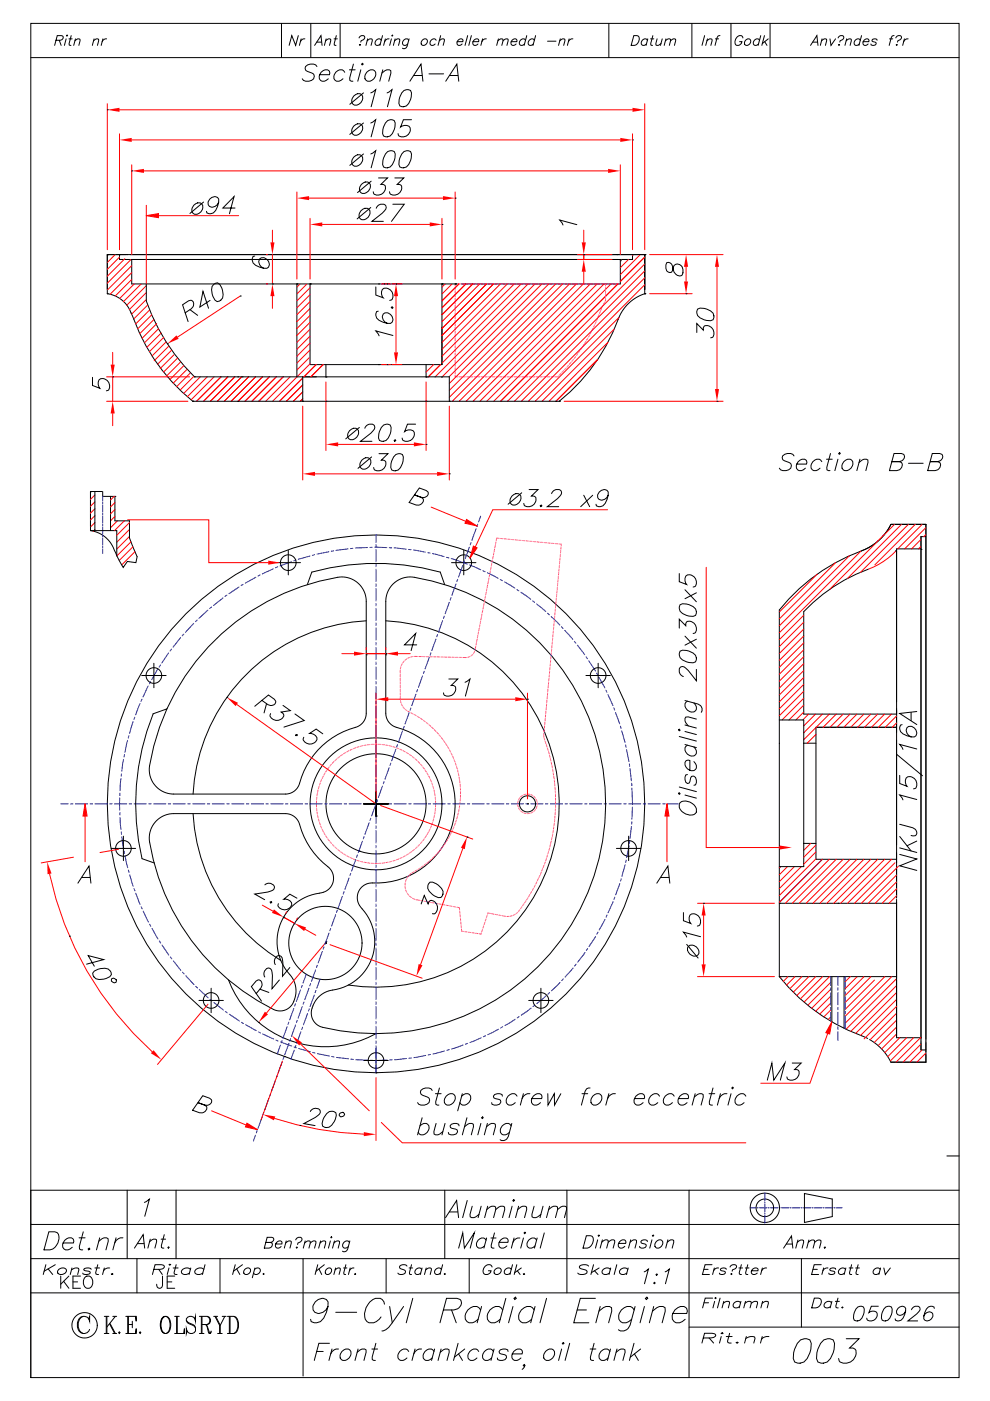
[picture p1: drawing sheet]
<svg xmlns="http://www.w3.org/2000/svg" width="210mm" height="297mm" viewBox="0 0 210 297" stroke-linecap="round" stroke-linejoin="round" font-family="sans-serif">
<g fill="none" stroke="#000" stroke-width=".21">
<path d="M23 54l-.2 .2M25.3 54h111.5v8.3M25.3 54v1h108.9v-1M27.9 55v5.2h69M131.6 55v5.2h-33.8M22.8 61.4v-7.4h2.4h-2.4v8.3M22.8 62.3h.1M22.8 62.3a6.6 6.6 0 0 1 5.3 4.7 40.3 40.3 0 0 0 12.8 18.1M31 63.8a41.8 41.8 0 0 0 10.3 16.1M63 60.2v19.7M65.8 60.2v17.1h27.9v-17.1M69.1 77.3v2.6"/>
<path d="M90.4 77.3v2.6M93.7 79.9v.1M97.1 60.2h.2M136.8 62.3h.1M136.8 62.3a8.9 8.9 0 0 0-5.7 5.4 39.8 39.8 0 0 1-12.5 17.4M40.9 85.1h.1M118.6 85.1h.1M58.6 119.3h5.1M61.1 116.7v5.2M95.8 119.3h5.2M98.4 116.7v5.2M195.4 116.5v106.1h1"/>
<path d="M195.4 116.3h-5.2v32.5M196.4 113.8h-1v2.6M81.8 131.6a38.9 38.9 0 0 1 36.6 42.8 38.9 38.9 0 0 1-44.5 34.4M87.9 122.4a5.2 5.2 0 0 0-6.1 5.1v23.7M184.1 120.7a35.8 35.8 0 0 0-13.6 9v21.7h19.7M30.1 143.2h5.1M32.6 140.6v5.2M35.4 150.3a48.5 48.5 0 0 1 37.1-28 5.2 5.2 0 0 1 5.2 5.2v23.7M75.4 154.2a16.8 16.8 0 0 0-11.9 11.8M124.3 143.2h5.2M126.9 140.6v5.2M170.4 157.5h2.7"/>
<path d="M190.2 154.2h-17.1v28h17.1M23.6 179.8h5.2M26.2 177.3v5.1M31.7 162.3a5.2 5.2 0 0 0 5.1 6h23.7M60.5 172.5h-23.7a5.2 5.2 0 0 0-5.1 6 48.7 48.7 0 0 0 26.3 35.5M63.5 174.8a16.8 16.8 0 0 0 6 8.9M77.2 170.4h5.2M79.8 169.9h.1M79.8 167.8v5.2M111.9 170.4h.1M130.7 179.8h5.2M133.3 177.3v5.1"/>
<path d="M170.4 178.8h2.7M67.7 189.3a10.4 10.4 0 0 0-6.3 17.3M69.1 199.6h.1M165.3 191.5h24.9M42.2 212.1h5.2M44.8 209.5v5.2M112.1 212.1h5.2M114.7 209.5v5.2M165.3 207a41.4 41.4 0 0 0 18.7 13.1M165.3 207h.1M165.3 207v-77.7a40.4 40.4 0 0 1 18.2-12.8 11.4 11.4 0 0 0 5.5-5.3h7.4v109.7M165.3 207h24.9"/>
<path d="M190.2 207.8v12.2h5.2M77.2 224.8h5.2M79.8 222.2v5.2M184.4 220.4l.9 .5a11.3 11.3 0 0 1 3.7 4.3h7.4v-4.1M188.1 225.2h.1"/>
<circle cx="61.1" cy="119.3" r="1.66"/>
<circle cx="98.4" cy="119.3" r="1.66"/>
<circle cx="32.6" cy="143.2" r="1.66"/>
<circle cx="126.9" cy="143.2" r="1.66"/>
<circle cx="26.2" cy="179.8" r="1.66"/>
<circle cx="79.8" cy="170.4" r="10.6"/>
<circle cx="79.8" cy="170.4" r="14"/>
<circle cx="79.8" cy="170.4" r="57"/>
<circle cx="111.9" cy="170.4" r="1.71"/>
<circle cx="133.3" cy="179.8" r="1.66"/>
<circle cx="69" cy="199.9" r="7.8"/>
<circle cx="44.8" cy="212.1" r="1.66"/>
<circle cx="114.7" cy="212.1" r="1.66"/>
<circle cx="79.8" cy="224.8" r="1.66"/>
</g>
<g fill="none" stroke="#00f" stroke-width=".21">
<path d="M61.8 119.1l-2.4 .9M62.8 118.7l-.5 .2M65.7 117.9l-2.4 .7M66.7 117.6l-.5 .1M69.8 117l-2.6 .5M70.8 116.8l-.5 .1M73.8 116.4l-2.5 .3M74.9 116.2l-.6 .1M77.9 116.1l-2.5 .1M79 116h-.6M79.5 116l2.6 .1M82.6 116.1h.5"/>
<path d="M83.6 116.1l2.6 .3M86.7 116.5h.5M87.7 116.6l2.5 .4M90.7 117.1l.5 .1M91.7 117.4l2.5 .6M94.7 118.1l.5 .2M95.7 118.4l2.4 .8M98.6 119.4l.5 .2M99.6 119.8l2.4 1M35.7 138.4l-1.4 2.1M36.4 137.6l-.3 .4M38.3 135.2l-1.6 2"/>
<path d="M39 134.4l-.4 .4M41.1 132.1l-1.8 1.9M41.8 131.4l-.3 .4M44.1 129.3l-1.9 1.8M44.9 128.7l-.4 .3M47.3 126.8l-2 1.5M48.1 126.1l-.4 .3M50.7 124.4l-2.1 1.5M51.6 123.9l-.5 .2M54.3 122.4l-2.3 1.2M55.2 121.9l-.5 .2M58 120.6l-2.4 1.1"/>
<path d="M58.9 120.1l-.5 .3M102.4 121l.5 .2M103.4 121.4l2.3 1.2M106.1 122.8l.5 .3M107 123.3l2.2 1.4M109.6 125l.5 .3M110.5 125.5l2.1 1.5M113 127.4l.4 .3M113.8 128l2 1.6M116.1 130l.4 .3M116.9 130.7l1.8 1.8M119.1 132.9l.3 .3"/>
<path d="M119.8 133.6l1.7 1.9M121.8 135.9l.3 .4M122.5 136.8l1.5 2M124.3 139.2l.3 .5M26.4 160l-.1 .5M27.1 156.9l-.6 2.6M27.3 156l-.1 .4M28.2 153l-.7 2.5M28.6 152l-.2 .5M29.7 149.1l-.9 2.4M30.1 148.2l-.2 .5M31.4 145.4l-1.1 2.3"/>
<path d="M31.9 144.5l-.2 .5M33.5 141.8l-1.3 2.3M34 141l-.3 .4M124.9 140.1l1.4 2.1M126.5 142.7l.3 .4M127 143.6l1.3 2.2M128.5 146.3l.2 .5M128.9 147.2l1.1 2.4M130.2 150.1l.2 .4M130.6 151l.8 2.4M131.6 153.9l.1 .5M131.9 154.9l.7 2.5"/>
<path d="M132.7 157.9l.1 .5M132.9 158.9l.5 2.5M12.9 170.4h1.5M15 170.4h.5M16 170.4h2.6M19.1 170.4h.5M20.1 170.4h2.6M23.3 170.4h.5M24.3 170.4h2.6M25.4 169.2v2.5M25.4 172.2v.6M25.4 168.1v.5"/>
<path d="M25.5 173.3l.2 2.5M25.6 165l-.1 2.6M25.7 176.3l.1 .6M25.8 164l-.1 .5M25.8 177.4l.4 2.5M26.2 161l-.4 2.5M27.4 170.4h.5M28.4 170.4h2.6M31.5 170.4h.6M32.6 170.4h2.6M35.7 170.4h.5M36.7 170.4h2.6"/>
<path d="M39.8 170.4h.6M40.9 170.4h2.6M44 170.4h.5M45 170.4h2.6M48.1 170.4h.5M49.2 170.4h2.6M52.3 170.4h.5M53.3 170.4h2.6M56.4 170.4h.5M57.5 170.4h2.5M60.6 170.4h.5M61.6 170.4h2.6"/>
<path d="M64.7 170.4h.5M65.7 170.4h2.6M68.9 170.4h.5M69.9 170.4h2.6M73 170.4h.5M74 170.4h2.6M77.1 170.4h.6M78.2 170.4h3.8M82.5 170.4h.6M83.6 170.4h2.6M86.7 170.4h.5M87.7 170.4h2.6"/>
<path d="M90.8 170.4h.5M91.9 170.4h2.6M95 170.4h.5M96 170.4h2.6M99.1 170.4h.5M100.2 170.4h2.5M103.3 170.4h.5M104.3 170.4h2.6M107.4 170.4h.5M108.4 170.4h2.6M111.6 170.4h.5M112.6 170.4h2.6"/>
<path d="M115.7 170.4h.5M116.7 170.4h2.6M119.8 170.4h.6M120.9 170.4h2.6M124 170.4h.5M125 170.4h2.6M128.1 170.4h.6M129.2 170.4h2.6M132.3 170.4h.5M133.3 170.4h2.6M133.4 179.3l-.5 2.5M133.5 161.9l.1 .5"/>
<path d="M133.6 178.3l-.1 .5M133.6 163l.3 2.5M133.9 175.2l-.3 2.5M134 166v.5M134 174.2v.5M134 167.1l.2 3.5M134.1 171.1l-.1 2.6M136.4 170.4h.5M137.5 170.4h2.6M140.6 170.4h.5M141.6 170.4h2.3M26.3 180.4l.1 .5"/>
<path d="M26.5 181.4l.6 2.5M27.2 184.4l.2 .5M27.5 185.4l.8 2.5M28.4 188.4l.2 .4M28.8 189.3l.9 2.4M29.9 192.2l.3 .5M30.4 193.1l1.1 2.4M31.7 195.9l.3 .5M32.2 196.8l1.3 2.2M33.8 199.5l.3 .4M126.3 198.5l-1.4 2.1M126.8 197.6l-.2 .4"/>
<path d="M128.3 194.9l-1.2 2.2M128.8 193.9l-.3 .5M130.1 191.1l-1.1 2.4M130.4 190.2l-.2 .5M131.5 187.3l-.9 2.4M131.8 186.3l-.2 .5M132.6 183.3l-.7 2.5M132.8 182.3l-.1 .5M34.4 200.3l1.4 2.2M36.1 202.9l.3 .4M36.8 203.7l1.6 2M38.7 206.1l.4 .4"/>
<path d="M39.4 206.8l1.7 1.9M41.5 209.1l.4 .3M42.3 209.8l1.9 1.7M44.5 211.9l.4 .3M45.4 212.5l2 1.6M47.8 214.4l.4 .3M48.6 215l2.2 1.4M51.2 216.7l.4 .3M52.1 217.2l2.2 1.3M54.8 218.7l.5 .3M55.7 219.2l2.4 1.1M102 220l-2.3 1"/>
<path d="M103 219.6l-.5 .2M105.7 218.2l-2.3 1.1M106.6 217.7l-.4 .2M109.3 216.1l-2.2 1.3M110.1 215.5l-.4 .3M112.6 213.7l-2 1.5M113.5 213.1l-.5 .3M115.8 211.1l-1.9 1.6M116.6 210.4l-.4 .3M118.8 208.2l-1.8 1.8M119.5 207.5l-.3 .4M121.6 205.2l-1.7 1.9"/>
<path d="M122.2 204.4l-.3 .4M124.1 201.9l-1.6 2.1M124.6 201.1l-.2 .4M58.5 220.5l.5 .2M59.5 220.9l2.4 .9M62.4 221.9l.5 .2M63.3 222.3l2.5 .7M66.3 223.1l.5 .1M67.3 223.4l2.5 .5M70.3 224l.6 .1M71.4 224.2l2.5 .3M74.4 224.5l.5 .1"/>
<path d="M75.4 224.6l2.6 .1M78.5 224.8h.6M82.1 224.7l-2.5 .1M83.2 224.7h-.6M86.2 224.4l-2.5 .3M87.3 224.3h-.6M90.3 223.7l-2.5 .5M91.3 223.5l-.5 .1M94.3 222.8l-2.5 .6M95.3 222.5l-.5 .1M98.2 221.5l-2.4 .9M99.2 221.2l-.5 .2"/>
</g>
<g fill="none" stroke="#f0f" stroke-width=".21">
<path d="M96.5 60.2v.4M96.5 60.8v.6M96.5 61.6v.5M96.5 62.4v.5M96.5 63.2v.5M96.5 63.9v.6M96.5 64.7v.5M96.5 65.5v.5M96.5 66.3v.5M96.5 67.1v.5M96.5 67.8v.6M96.5 68.6v.5"/>
<path d="M96.5 69.4v.5M96.5 70.2v.5M96.5 70.9v.6M96.5 71.7v.5M96.5 72.5v.5M96.5 73.3v.5M96.5 74v.6M96.5 74.8v.5M96.5 75.6v.5M96.5 76.4v.5M96.5 77.2v.5M96.5 77.9v.6"/>
<path d="M96.5 78.7v.5M96.5 79.5v.4h.7M97.2 60.2h.6M97.4 79.9h.5M98 60.2h.6M98.2 79.9h.5M98.8 60.2h.5M99 79.9h.5M99.6 60.2h.5M99.8 79.9h.5M100.4 60.2h.5M100.5 79.9h.6"/>
<path d="M101.1 60.2h.6M101.3 79.9h.5M101.9 60.2h.5M102.1 79.9h.5M102.7 60.2h.5M102.9 79.9h.5M103.5 60.2h.5M103.6 79.9h.6M104.3 60.2h.5M104.4 79.9h.5M105 60.2h.6M105.2 79.9h.5"/>
<path d="M105.8 60.2h.5M106 79.9h.5M106.6 60.2h.5M106.8 79.9h.5M107.4 60.2h.5M107.5 79.9h.5M108.1 60.2h.6M108.3 79.9h.5M108.9 60.2h.5M109.1 79.9h.5M109.7 60.2h.5M109.9 79.9h.5"/>
<path d="M110.5 60.2h.5M110.6 79.9h.6M111.2 60.2h.6M111.4 79.9h.5M112 60.2h.5M112.2 79.9h.5M112.8 60.2h.5M113 79.9h.5M113.6 60.2h.5M113.8 79.9h.5M114.4 60.2h.5M114.5 79.9h.5"/>
<path d="M115.1 60.2h.6M115.3 79.9h.5M115.9 60.2h.5M116.1 79.9h.5M116.7 60.2h.5M116.9 79.9h.5M117.5 60.2h.5M118.2 60.2h.6M118.4 79.7l-.1 .2h-.7M119 79.1l-.4 .4M119 60.2h.5M119.5 78.6l-.3 .3"/>
<path d="M119.8 60.2h.5M120.1 78l-.4 .4M120.6 60.2h.5M120.6 77.4l-.3 .4M121.1 76.8l-.3 .4M121.4 60.2h.5M121.6 76.2l-.3 .4M122.1 75.6l-.3 .4M122.1 60.2h.5M122.6 75l-.4 .4M122.9 60.2h.5M123 74.3l-.3 .4"/>
<path d="M123.5 73.7l-.3 .4M123.7 60.2h.5M123.9 73l-.3 .5M124.3 72.4l-.3 .4M124.5 60.2h.5M124.7 71.7l-.3 .4M125.1 71l-.3 .5M125.2 60.2h.6M125.4 70.3l-.2 .5M125.8 69.6l-.3 .5M126 60.2h.5M126.1 68.9l-.2 .5"/>
<path d="M126.4 68.2l-.2 .5M126.7 67.4l-.2 .5M126.8 60.2h.5M127 66.7l-.2 .5M127.3 66l-.2 .5M127.6 60.2h.5M127.6 65.4l-.2 .4M127.9 64.7l-.2 .5M128.2 64.1l-.2 .4M128.3 60.2h.6M128.4 63.7l-.1 .2M129.1 60.2h.5"/>
<path d="M129.9 60.2h.5M130.7 60.2h.6M72.7 159.9l-.5 .3M73.3 159.5l-.4 .3M74 159.1l-.5 .3M74.7 158.8l-.5 .2M75.4 158.5l-.5 .2M76.2 158.3l-.5 .1M76.9 158.1l-.5 .1M77.7 157.9l-.5 .1M78.5 157.8l-.6 .1M79.2 157.8h-.5"/>
<path d="M79.5 157.8h.5M80.3 157.8h.5M81 157.8l.6 .1M81.8 157.9l.5 .1M82.6 158.1l.5 .1M83.3 158.3l.5 .1M84.1 158.5l.5 .2M84.8 158.8l.5 .2M85.5 159.1l.5 .3M86.2 159.5l.4 .3M86.8 159.9l.5 .3M67.1 170.5v.6"/>
<path d="M67.1 169.8v.5M67.2 171.3v.5M67.2 169v.5M67.2 172.1l.1 .5M67.3 168.2l-.1 .5M67.4 172.9l.1 .5M67.5 167.4l-.1 .6M67.5 173.6l.2 .5M67.7 166.7l-.2 .5M67.8 174.4l.1 .4M67.9 166l-.2 .4M68 175.1l.2 .5"/>
<path d="M68.2 165.2l-.2 .5M68.3 175.8l.3 .5M68.6 164.5l-.3 .5M68.7 176.5l.2 .5M68.9 163.9l-.2 .4M69.1 177.2l.3 .4M69.4 163.2l-.3 .4M69.5 177.8l.3 .4M69.8 162.6l-.3 .4M70 178.4l.3 .4M70.3 162l-.3 .4M70.5 179l.4 .4"/>
<path d="M70.9 161.4l-.4 .4M71.1 179.6l.3 .3M71.4 160.9l-.4 .3M72 160.4l-.4 .3M87.5 160.4l.4 .3M88.1 160.9l.4 .3M88.5 179.5l-.4 .4M88.6 161.4l.4 .4M89 179l-.3 .4M89.2 162l.3 .4M89.5 178.4l-.3 .4M89.7 162.6l.3 .4"/>
<path d="M90 177.8l-.3 .4M90.1 163.2l.3 .4M90.4 177.1l-.2 .5M90.6 163.9l.2 .4M90.8 176.5l-.2 .4M91 164.5l.2 .5M91.2 175.8l-.2 .4M91.3 165.2l.2 .5M91.5 175.1l-.2 .4M91.6 166l.2 .4M91.8 174.3l-.2 .5M91.8 166.7l.2 .5"/>
<path d="M92 173.6l-.2 .5M92 167.4l.2 .5M92.2 172.8l-.1 .5M92.2 168.2l.1 .5M92.3 172.1l-.1 .5M92.3 169l.1 .5M92.4 171.3l-.1 .5M92.4 169.7v.7M92.4 170.5v.5M109.8 170.5l.1 .5M109.9 169.8l-.1 .5M110 171.3l.3 .4"/>
<path d="M110.3 169.1l-.3 .4M110.4 171.9l.4 .3M110.8 168.6l-.4 .3M111.1 172.3l.5 .1M111.6 168.4l-.5 .1M111.8 168.3l.5 .1M112.3 172.4l-.5 .1M112.6 168.4l.4 .3M113 172.1l-.4 .3M113.2 168.8l.4 .4M113.6 171.6l-.4 .4M113.7 169.4l.2 .5"/>
<path d="M113.9 170.9l-.2 .5M113.9 170.1v.6M71.6 180.1l.4 .3M72.3 180.6l.4 .3M72.9 181l.4 .3M73.6 181.4l.4 .3M74.3 181.8l.4 .2M75 182.1l.4 .2M75.7 182.4l.5 .1M76.4 182.6l.5 .1M77.2 182.8l.5 .1M78 182.9l.5 .1"/>
<path d="M78.7 183h.6M79.5 183h.5M80.8 183h-.5M81.6 182.9l-.5 .1M82.4 182.8l-.6 .1M83.1 182.6l-.5 .1M83.8 182.4l-.4 .1M84.6 182.1l-.5 .2M85.3 181.8l-.5 .2M86 181.4l-.5 .2M86.6 181l-.4 .3M87.3 180.6l-.4 .2"/>
<path d="M87.9 180.1l-.4 .3"/>
</g>
<g fill="none" stroke="#f00" stroke-width=".21">
<path d="M24.4 54l-1.6 1.6M27.9 59.3l-3.5 3.4M27.9 57.8l-4.5 4.6M27.9 56.3l-5.1 5.1M131.8 55l-.2 .3M133.3 55l-1.7 1.7M135.8 54l-4.2 4.2M136.8 54.5l-5.2 5.2M136.8 56l-29.1 29.1M136.8 57.4l-27.7 27.7M136.8 58.9l-26.2 26.2M28.5 60.2l-3.1 3.1"/>
<path d="M29.9 60.2l-3.7 3.8M31 63.5l-3.1 3.1M31 62l-3.6 3.6M31 60.6l-4.2 4.2M31.3 64.6l-2.9 3M32.2 66.7l-3 3M32.6 67.7l-2.9 3M33.2 68.6l-3.1 3.1M33.6 69.7l-3 3M34.2 70.6l-3.1 3M34.7 71.5l-3 3.1M36.4 74.2l-3 3"/>
<path d="M37.7 75.9l-3 3M38.3 76.7l-2.9 3M39 77.5l-3 3M39.7 78.3l-3 2.9M40.4 79l-2.9 3M41.1 79.8l-2.9 2.9M42.5 79.9l-3.5 3.5M44 79.9l-4.3 4.2M45.4 79.9l-4.9 4.9M46.9 79.9l-5.2 5.2M48.3 79.9l-5.1 5.2M49.8 79.9l-5.2 5.2"/>
<path d="M51.3 79.9l-5.2 5.2M52.7 79.9l-5.1 5.2M54.2 79.9l-5.2 5.2M55.7 79.9l-5.2 5.2M57.1 79.9l-5.1 5.2M58.6 79.9l-5.2 5.2M60.1 79.9l-5.2 5.2M65.8 74.2l-2.8 2.8M65.8 72.7l-2.8 2.8M65.8 71.3l-2.8 2.7M65.8 69.8l-2.8 2.8M65.8 68.3l-2.8 2.8"/>
<path d="M65.8 65.4l-2.8 2.8M65.8 63.9l-2.8 2.8M65.8 62.5l-2.8 2.8M65.8 61l-2.8 2.8M65.8 66.9l-2.8 2.8M92 77.3l-1.6 1.6M93.4 77.3l-2.6 2.6M97.3 60.2l-3.6 3.6M98.8 60.2l-5.1 5.1M100.3 60.2l-6.6 6.5M101.7 60.2l-8 8M103.2 60.2l-9.5 9.5"/>
<path d="M104.7 60.2l-11 10.9M106.1 60.2l-12.4 12.4M107.6 60.2l-13.9 13.8M109.1 60.2l-15.4 15.3M110.5 60.2l-16.8 16.8M112 60.2l-19.7 19.7M113.5 60.2l-19.7 19.7M116.4 60.2l-21.1 21.1M117.9 60.2l-22.6 22.6M119.3 60.2l-24 24M120.8 60.2l-24.9 24.9M122.3 60.2l-24.9 24.9"/>
<path d="M123.7 60.2l-24.8 24.9M125.2 60.2l-24.9 24.9M126.7 60.2l-24.9 24.9M126.8 76.2l-8.9 8.9M128.1 60.2l-24.8 24.9M129 72.5l-12.6 12.6M129.6 60.2l-24.9 24.9M130.3 69.7l-15.3 15.4M131.1 60.2l-24.9 24.9M131.3 67.3l-17.8 17.8M136.8 60.4l-24.8 24.7M64.2 84.5l-.5 .6"/>
<path d="M64.2 83.1l-2 2M64.2 81.6l-3.4 3.5M64.2 80.1l-4.9 5M190.2 116.7a15.6 15.6 0 0 1-6.1 4"/>
</g>
<path d="M56.9 118.8l2.6 .5-2.6 .4z" fill="#f00"/>
<path d="M27.1 110.2h17.2v9.1h12.6" fill="none" stroke="#f00" stroke-width=".21"/>
<path d="M165.4 179.2l2.5 .5-2.5 .4z" fill="#f00"/>
<g fill="none" stroke="#f00" stroke-width=".21">
<path d="M25.3 54.5l-2.5 2.6M26.5 54.9l-3.7 3.7M27.8 55l-5 5M134.3 54l-.1 .2M22.6 79.9h17.6M23.9 74.7v2.6M23.9 79.9v5.2M31.7 65.7l-2.9 3M35.3 72.4l-3.1 3.1M35.8 73.3l-3.1 3.2M36.9 75.2l-2.9 2.9M61.5 79.9l-5.1 5.2"/>
<path d="M63.6 60.2l-.6 .7M65 60.3l-2 2M65.6 75.8l-2.6 2.6M65.8 77.1l-8 8M80.9 77.3h1.9M80.9 60.2h1.9M94.4 60.2l-.7 .7M95.9 60.2l-2.2 2.1M114.9 60.2l-19.7 19.7M22.6 85.1h17.3M23.9 87.6v2.6M177.2 119.3l-11.9 11.9"/>
<path d="M180.2 117.8l-14.9 14.9M182.6 116.8l-17.3 17.3M189.7 111.2l-13.7 13.7M191.2 111.2l-11.5 11.4M192.7 111.2l-10.2 10.1M194.1 111.2l-8.5 8.5M195.4 115.8l-.6 .5M195.4 114.3l-2 2M195.6 111.2l-5.2 5.1M196.4 111.8l-4.5 4.5M196.4 113.3l-.5 .5M149.8 120.3v59.4h15.6"/>
<path d="M170.5 139.2l-5.2 5.2M170.5 137.7l-5.2 5.2M170.5 136.3l-5.2 5.2M170.5 134.8l-5.2 5.2M170.5 133.4l-5.2 5.1M170.5 131.9l-5.2 5.2M170.5 130.4l-5.2 5.2M173.3 121.7l-8 8M170.5 150.9l-1.7 1.7M170.5 149.5l-3.2 3.1M170.5 148l-4.6 4.6M170.5 146.5l-5.2 5.2"/>
<path d="M170.5 145.1l-5.2 5.2M170.5 143.6l-5.2 5.2M170.5 142.1l-5.2 5.2M170.5 140.7l-5.2 5.2M171.5 151.4l-1.2 1.2M173 151.4l-2.5 2.5M173.1 155.7l-1.9 1.8M174.4 151.4l-3.9 3.9M175.9 151.4l-5.5 5.5M177.4 151.4l-2.8 2.8M178.8 151.4l-2.8 2.8M180.3 151.4l-2.8 2.8"/>
<path d="M181.8 151.4l-2.8 2.8M183.2 151.4l-2.8 2.8M184.7 151.4l-2.8 2.8M186.2 151.4l-2.8 2.8M187.6 151.4l-2.8 2.8M189.1 151.4l-2.8 2.8M190.2 151.8l-2.4 2.4M190.2 153.2l-1 1M171.9 178.8l-1.5 1.5M165.6 183.7l-.3 .3M167 183.7l-1.7 1.7M168.5 183.7l-3.2 3.2"/>
<path d="M170 183.7l-4.7 4.7M173.1 182.1l-7.8 7.7M174.4 182.2l-9.1 9.1M175.9 182.2l-9.3 9.3M177.4 182.2l-9.4 9.3M178.8 182.2l-9.3 9.3M180.3 182.2l-9.3 9.3M181.8 182.2l-9.4 9.3M183.2 182.2l-9.3 9.3M184.7 182.2l-9.3 9.3M186.2 182.2l-9.4 9.3M187.6 182.2l-9.3 9.3"/>
<path d="M189.1 182.2l-9.3 9.3M189.8 182.9l-8.6 8.6M190.2 185.5l-6 6M190.2 186.9l-4.6 4.6M190.2 188.4l-3.1 3.1M190.2 189.9l-1.6 1.6M190.6 183.6l-7.9 7.9M165.7 207l-.2 .2M167.2 207l-1.1 1M168.6 207l-1.8 1.8M170.1 207l-2.6 2.6M171.6 207l-3.3 3.3"/>
<path d="M173 207l-4 4M174.5 207l-4.7 4.8M176 207l-5.5 5.4M176.2 208.3l-4.9 4.8M176.2 209.7l-4 4M176.2 211.2l-3.2 3.2M176.2 212.7l-2.3 2.3M176.2 214.1l-1.5 1.5M176.2 215.6l-.6 .5M185.5 207.8l-6.2 6.1M187.7 207l-8.4 8.4M189.1 207l-9.8 9.9"/>
<path d="M190.2 207.5l-10.8 10.7M190.2 208.9l-9.7 9.7M190.2 210.4l-8.7 8.7M190.2 211.9l-7.7 7.6M190.2 214.8l-5.7 5.6M190.2 216.3l-4.8 4.7M190.2 217.7l-3.9 3.9M190.2 219.2l-3.2 3.2M190.2 213.3l-6.9 6.9M190.9 219.9l-3.2 3.2M192.3 220l-4 4M193.8 220l-5 4.9"/>
<path d="M195.4 219.9l-5.3 5.3M195.4 221.3l-3.9 3.9M195.6 222.6l-2.6 2.6M196.4 223.2l-1.9 2"/>
</g>
<g fill="none" stroke="#000" stroke-width=".21">
<path d="M25.3 54h.1M27.9 55h.1M131.6 55.3h.1M134.2 54h.1M136.8 54h.1M31 60.2v3.6M50.4 79.9h.1M51.4 79.9h.1M63 60.2h.1M65.8 60.2h.1M80.3 77.3h.1M80.3 60.2h.1"/>
<path d="M81.5 60.2h.1M93.7 60.2h.1M96.5 60.2h.1M136.8 62.3h.1M50.4 85.1h.1M69.1 85.1h.1M90.4 85.1h.1M117.9 85.1h.1M98.4 119.3h.1M190.2 116.7v73.7M190.2 116.6l-.2 .2M195.4 116.5h.1"/>
<path d="M195.4 113.8v2.6M195.4 116.7v103.4M196.4 113.7v106.6M77.7 131.6a38.9 38.9 0 0 0-36.7 36.7M87.9 122.4a48.7 48.7 0 0 1 39.5 58.1 48.7 48.7 0 0 1-59.7 37 3.3 3.3 0 0 1-1-5 5.5 5.5 0 0 1 4.6-2.8 10.5 10.5 0 0 0 5-17.8 3.1 3.1 0 0 1 2.7-4.7 16.8 16.8 0 0 0 17.3-14.2 16.8 16.8 0 0 0-12.2-18.8M165.3 157.5v.1M41 172.5a38.9 38.9 0 0 0 18.6 31.1M79.8 170.4h.1M79.8 173h.1M111.9 170.4h.1M69 199.9h.1M69.5 183.7a3.1 3.1 0 0 1 1.1 3.5 3.1 3.1 0 0 1-2.9 2.1"/>
<path d="M165.6 183.7l-.3 .3M174.4 182.2l-9.1 9.1M177.7 191.5h.1M190.2 190.7v29M48.5 207.7a22 22 0 0 0 31.1 11.5M61.4 206.6a5.1 5.1 0 0 1-.3 7.2 3.1 3.1 0 0 1-3.1 .2M165.3 207h.1M60.3 224h.1M79.8 227.4h.1M196.4 220.8v1.8M196.4 223.5v1.7"/>
</g>
<g fill="none" stroke="#00f" stroke-width=".21">
<path d="M79.8 113.4v1.6M79.8 115.5v.5M79.8 116.5v2.6M79.8 119.6v.5M79.8 120.7v2.5M79.8 123.8v.5M79.8 124.8v2.6M79.8 127.9v.5M79.8 128.9v2.6M79.8 132.1v.5M79.8 133.1v2.6M79.8 136.2v.5"/>
<path d="M79.8 137.2v2.6M79.8 140.3v.6M79.8 141.4v2.6M79.8 144.5v.5M79.8 145.5v2.6M79.8 148.6v.6M79.8 149.7v2.6M79.8 152.8v.5M79.8 153.8v2.6M79.8 156.9v.5M79.8 158v2.6M79.8 161.1v.5"/>
<path d="M79.8 162.1v2.6M79.8 165.2v.5M79.8 166.3v1.5M79.8 173v1.5M79.8 175.1v.5M79.8 176.1v2.6M79.8 179.2v.5M79.8 180.2v2.6M79.8 183.4v.5M79.8 184.4v2.6M79.8 187.5v.5M79.8 188.5v2.6"/>
<path d="M79.8 191.6v.6M79.8 192.7v2.6M79.8 195.8v.5M79.8 196.8v2.6M79.8 199.9v.5M79.8 201v2.6M79.8 204.1v.5M79.8 205.1v2.6M79.8 208.2v.5M79.8 209.3v2.6M79.8 212.4v.5M79.8 213.4v2.6"/>
<path d="M79.8 216.5v.5M79.8 217.5v2.6M79.8 220.7v.5M79.8 221.7v2.6M79.8 224.8v.5M79.8 225.8v1.6"/>
</g>
<path d="M128.4 60.2v.4M128.4 60.9v.5M128.4 61.7v.5M128.4 62.5v.5M128.4 63.2v.5" fill="none" stroke="#f0f" stroke-width=".21"/>
<g fill="#f00">
<path d="M23.9 85.1l.4 2.5h-.8z"/>
<path d="M23.5 77.3h.8l-.4 2.6z"/>
</g>
<path d="M19.6 80v1.7l1.6 .6a1.41 1.41 0 0 1 .1-2 1.55 1.55 0 0 1 1.7 .7 1.55 1.55 0 0 1-.1 1.8h-.3M23.9 79.9h.1M41.3 79.9h.1M41.3 79.9h21.7M40.9 85.1h.1M40.9 85.1h28.2M90.4 85.1h28.2" fill="none" stroke="#000" stroke-width=".21"/>
<path d="M69.1 81v14.5M71.7 94.2h16.1M90.4 81v14.5" fill="none" stroke="#f00" stroke-width=".21"/>
<g fill="#f00">
<path d="M69.1 94.2l2.6-.4v.8z"/>
<path d="M87.8 93.8l2.6 .4-2.6 .4z"/>
</g>
<path d="M69.1 79.9h.1M90.4 79.9h.1M74.1 91.3a1.13 1.13 0 0 1 1.9 0 1.49 1.49 0 0 1-.4 1.5 1.49 1.49 0 0 1-1.6 .2 1.27 1.27 0 0 1 .1-1.7zM76.2 90.6l-2.9 2.4M77.4 90.8a1.23 1.23 0 0 1 2-.5 1.37 1.37 0 0 1-.7 1.5l-2.2 1.7h2.4M81.4 90.1l.5-.2 .9 .2a3 3 0 0 1-.9 3.3l-.6 .1-.8-.1a3 3 0 0 1 .9-3.3zM83.6 93.4l.2-.2 .1 .2-.2 .1zM88.2 89.9h-1.8l-.6 1.6a1.4 1.4 0 0 1 2.1 .1 1.56 1.56 0 0 1-.7 1.7 1.56 1.56 0 0 1-1.8-.1l-.1-.3M90.4 94.2h.1" fill="none" stroke="#000" stroke-width=".21"/>
<path d="M83.2 77.3h2.1M83.2 60.2h2.1M84 62.8v11.9" fill="none" stroke="#f00" stroke-width=".21"/>
<g fill="#f00">
<path d="M83.6 74.7h.8l-.4 2.6z"/>
<path d="M84 60.2l.4 2.6h-.8z"/>
</g>
<path d="M79.7 60.8v1.7l1.6 .6a1.4 1.4 0 0 1 .1-2 1.55 1.55 0 0 1 1.7 .7 1.55 1.55 0 0 1-.1 1.8l-.3 .1M80.2 66h-.3a1.36 1.36 0 0 0 .5 1.9l.9 .4 1.5 .3a1.25 1.25 0 0 0 .2-1.8 1.25 1.25 0 0 0-1.7-.2 1.33 1.33 0 0 0 .8 1.9M82.1 77.3h.1M82.1 60.2h.1M83 65.1l.2-.1 .1 .2-.1 .2zM83.3 71.1l-3.6-1 .7 1.1M84 60.2h.1" fill="none" stroke="#000" stroke-width=".21"/>
<path d="M65.8 46.3v12.9M68.4 47.6h22.8M93.7 46.3v12.9" fill="none" stroke="#f00" stroke-width=".21"/>
<g fill="#f00">
<path d="M65.8 47.6l2.6-.5v.9z"/>
<path d="M91.2 47.1l2.5 .5-2.5 .4z"/>
</g>
<path d="M76.6 44.7a1.12 1.12 0 0 1 1.9 0 1.49 1.49 0 0 1-.5 1.5 1.49 1.49 0 0 1-1.6 .2 1.26 1.26 0 0 1 .2-1.7zM78.6 44l-2.9 2.4M79.8 44.2a1.22 1.22 0 0 1 2-.6 1.34 1.34 0 0 1-.7 1.6l-2.2 1.7h2.4M83.3 43.3h2.4l-2.7 3.6M93.7 47.6h.1M65.8 60.2h.1M93.7 60.2h.1" fill="none" stroke="#000" stroke-width=".21"/>
<path d="M27.9 34.9v19.1M30.5 36.2h98.5M131.6 34.9v19.1" fill="none" stroke="#f00" stroke-width=".21"/>
<g fill="#f00">
<path d="M129 35.8l2.6 .4-2.6 .5z"/>
<path d="M27.9 36.2l2.6-.4v.9z"/>
</g>
<path d="M27.9 36.2h.1M75 33.3a1.12 1.12 0 0 1 1.9 0 1.48 1.48 0 0 1-.5 1.5 1.48 1.48 0 0 1-1.5 .3 1.26 1.26 0 0 1 .1-1.8zM77.1 32.6l-2.9 2.5M78.6 32.6l1.1-.6-1 3.6M82.2 32.1l.6-.1 .8 .1a2.98 2.98 0 0 1-.9 3.3l-.5 .2-.8-.2a3 3 0 0 1 .8-3.3zM85.7 32.1l.6-.1 .8 .1a3 3 0 0 1-.9 3.3l-.6 .2-.8-.2a3 3 0 0 1 .9-3.3zM27.9 55h.1M131.6 55h.1" fill="none" stroke="#000" stroke-width=".21"/>
<path d="M25.3 28.4v24.5M27.9 29.7h103.7M134.2 28.4v24.5" fill="none" stroke="#f00" stroke-width=".21"/>
<g fill="#f00">
<path d="M25.4 29.7l2.5-.5v.9z"/>
<path d="M131.6 29.2l2.6 .5-2.6 .4z"/>
</g>
<path d="M75 26.8a1.12 1.12 0 0 1 1.9 0 1.49 1.49 0 0 1-.5 1.4 1.49 1.49 0 0 1-1.5 .3 1.27 1.27 0 0 1 .1-1.7zM77.1 26.1l-2.9 2.4M78.6 26.1l1.1-.7-1 3.6M82.2 25.6l.6-.2 .8 .2a2.98 2.98 0 0 1-.9 3.2l-.5 .2-.8-.2a3 3 0 0 1 .8-3.2zM87.3 25.4h-1.7l-.6 1.5a1.4 1.4 0 0 1 2 .2 1.56 1.56 0 0 1-.7 1.7 1.56 1.56 0 0 1-1.8-.1l-.1-.4M134.2 29.7h.1M25.3 54h.1M134.2 54h.1" fill="none" stroke="#000" stroke-width=".21"/>
<path d="M22.8 22v30.9M25.3 23.3h108.9M136.8 22v30.9" fill="none" stroke="#f00" stroke-width=".21"/>
<g fill="#f00">
<path d="M134.2 22.8l2.6 .5-2.6 .4z"/>
<path d="M22.8 23.3l2.6-.5v.9z"/>
</g>
<path d="M77.1 19.7l-2.9 2.4M78.6 19.7l1.1-.7-1 3.6M82.1 19.7l1-.7-.9 3.6M85.7 19.2l.6-.2 .8 .2a3 3 0 0 1-.9 3.3l-.6 .1-.8-.1a3 3 0 0 1 .9-3.3zM22.8 23.3h.1M75 20.4a1.12 1.12 0 0 1 1.9 0 1.48 1.48 0 0 1-.5 1.5 1.48 1.48 0 0 1-1.5 .2 1.26 1.26 0 0 1 .1-1.7zM22.8 54h.1M136.8 54h.1" fill="none" stroke="#000" stroke-width=".21"/>
<path d="M145.5 56.6v3.1M137.8 62.3h9" fill="none" stroke="#f00" stroke-width=".21"/>
<g fill="#f00">
<path d="M145.5 54l.5 2.6h-.9z"/>
<path d="M145.1 59.7h.9l-.5 2.6z"/>
</g>
<path d="M136.8 54h.1M141.4 55.7a1.56 1.56 0 0 0 .4 2h.6l.6-1.4a1.14 1.14 0 0 1 1.2-.2 1.14 1.14 0 0 1 .7 1l-.2 1.2a1.31 1.31 0 0 1-1.9-1.2l-.2-.7a.9 .9 0 0 0-1.2-.7zM136.8 62.3h.1M145.5 62.3h.1" fill="none" stroke="#000" stroke-width=".21"/>
<path d="M137.8 54h15.6M152.1 56.6v25.9M119.7 85.1h33.7" fill="none" stroke="#f00" stroke-width=".21"/>
<g fill="#f00">
<path d="M152.1 54l.4 2.6h-.9z"/>
<path d="M151.6 82.5h.9l-.4 2.6z"/>
</g>
<path d="M136.8 54h.1M39.3 66.3l1.3-.8a1.11 1.11 0 0 0 .1-1.8l-.7 .1-1.3 .8 1.2 3.6M40.3 65.6l1.6 1.2M44.6 63.7l-2.2 1.4 .7-3.3 1.1 3.5M45.4 60.3l.7-.4a3 3 0 0 1 1.1 3.3l-.4 .4-.7 .3a3 3 0 0 1-1.1-3.2zM64.2 79.9h31.1M147.8 70.5v-1.9l1.4 1.4 .1-.8a1.51 1.51 0 0 1 1.8 .5 1.51 1.51 0 0 1 0 1.8l-.4 .1M148 65.5a3 3 0 0 1 3.3 .9l.1 .6-.1 .8a2.99 2.99 0 0 1-3.3-.9l-.2-.6zM69.1 85.1h21.3M118.6 85.1h.1M152.1 85.1h.1" fill="none" stroke="#000" stroke-width=".21"/>
<path d="M31 43.5v16.7M51 62.7l-13.3 8.8" fill="none" stroke="#f00" stroke-width=".21"/>
<path d="M35.5 72.9l1.9-1.8 .5 .7z" fill="#f00"/>
<path d="M35.5 72.9h.1M51 62.7h.1M88.4 136.7h-2.6l2.4-2.4-1 3.6" fill="none" stroke="#000" stroke-width=".21"/>
<path d="M72.5 138.6h2.6M77.7 137.3v.5M77.7 138.6h4.1M81.8 137.3v.5M84.4 138.6h2.6" fill="none" stroke="#f00" stroke-width=".21"/>
<g fill="#f00">
<path d="M75.1 138.1l2.6 .5-2.6 .4z"/>
<path d="M81.8 138.6l2.6-.5v.9z"/>
</g>
<path d="M77.7 138.8h.1M81.8 138.8h.1M81.8 138.6h.1" fill="none" stroke="#000" stroke-width=".21"/>
<path d="M79.8 146.9v22.5M82.4 148.2h26.9M111.9 146.9v22.5" fill="none" stroke="#f00" stroke-width=".21"/>
<g fill="#f00">
<path d="M79.8 148.2l2.6-.4v.8z"/>
<path d="M109.3 147.8l2.6 .4-2.6 .4z"/>
</g>
<path d="M55.6 148.5l1.2 .9a1.11 1.11 0 0 0 1.7-.5l-.3-.7-1.3-.9-2.9 2.4M56.5 149.2l-.5 1.9M60 149.5l1.6 1.1-2 .3 .6 .7a1.51 1.51 0 0 1-1.5 1.1 1.51 1.51 0 0 1-1.4-1.1l.1-.3M62.6 151.3l1.9 1.4-4.3 1.4M62.8 155.7h.2v.2h-.2zM68.5 155.6l-1.4-1.1-1.4 1a1.17 1.17 0 0 1 1.2 .4 1.17 1.17 0 0 1 .1 1.3 1.56 1.56 0 0 1-2.7-.6l.1-.3M95.2 143.9h1.9l-1.4 1.4h.5l.3 .2a1.51 1.51 0 0 1-.5 1.8 1.51 1.51 0 0 1-1.9-.1v-.3M98.6 144.6l1.1-.7-1 3.7M111.9 148.2h.1M79.8 170.4h.1M111.9 170.4h.1" fill="none" stroke="#000" stroke-width=".21"/>
<path d="M50.2 149.3l29.6 21.1" fill="none" stroke="#f00" stroke-width=".21"/>
<path d="M48.1 147.8l2.4 1.2-.5 .7z" fill="#f00"/>
<path d="M48.1 147.8h.1M79.8 170.4h.1" fill="none" stroke="#000" stroke-width=".21"/>
<path d="M63 40.7v18.5M65.6 42h28.4M96.5 40.7v18.5" fill="none" stroke="#f00" stroke-width=".21"/>
<g fill="#f00">
<path d="M63 42l2.6-.4v.8z"/>
<path d="M94 41.6l2.5 .4-2.5 .4z"/>
</g>
<path d="M76.6 39.1a1.12 1.12 0 0 1 1.9 0 1.48 1.48 0 0 1-.4 1.5 1.48 1.48 0 0 1-1.6 .2 1.26 1.26 0 0 1 .1-1.7zM78.7 38.4l-2.9 2.4M80.3 37.7h1.9l-1.4 1.4 .8 .2a1.5 1.5 0 0 1-.5 1.8 1.5 1.5 0 0 1-1.9-.1v-.3M83.7 37.7h1.9l-1.4 1.4 .9 .2a1.51 1.51 0 0 1-.5 1.8 1.51 1.51 0 0 1-1.9-.1l-.1-.3M96.5 42h.1M63 60.2h.1M63 79.9h4.1M96.5 60.2h.1" fill="none" stroke="#000" stroke-width=".21"/>
<path d="M147.9 191.5h16.4M149.2 194.1v10.3M147.9 207h16.4" fill="none" stroke="#f00" stroke-width=".21"/>
<g fill="#f00">
<path d="M148.8 204.4h.9l-.5 2.6z"/>
<path d="M149.2 191.5l.5 2.6h-.9z"/>
</g>
<g fill="none" stroke="#000" stroke-width=".21">
<path d="M64.2 79.9v5.2M95.3 79.9v5.2M144.1 133.2v-1.9l1.4 1.4 .1-.9a1.51 1.51 0 0 1 1.8 .5 1.51 1.51 0 0 1 0 1.9l-.4 .1M144.1 121.6v1.7l1.5 .6a1.41 1.41 0 0 1 .2-2 1.55 1.55 0 0 1 1.7 .7 1.55 1.55 0 0 1-.1 1.8h-.4M144.3 138a3 3 0 0 1 3.2 .9l.2 .6-.2 .8a3 3 0 0 1-3.2-.9l-.2-.6zM144.3 128.2a3 3 0 0 1 3.2 .9l.2 .5-.2 .9a3 3 0 0 1-3.2-.9l-.2-.6zM145.3 134.9l2.4 2.5M145.3 125l2.4 2.6M147.7 135.5l-2.4 1.3M147.7 125.7l-2.4 1.2M143.9 154.7l.2-.1 .2 .2-.2 .1zM144.1 156.1l3.6 1"/>
<path d="M145.3 148.5l2.8 .7a1.18 1.18 0 0 1 .6 1.8M145.3 157.8l2.4 .7M145.3 155.1l2.4 .6M145.3 153.7l2.4 .6M145.8 158a1.22 1.22 0 0 0-.5 1.2 1.22 1.22 0 0 0 1 1 .94 .94 0 0 0 1.2-.2 .94 .94 0 0 0 0-1.2l-.3-.5M145.8 148.6a1.23 1.23 0 0 0-.5 1.3 1.23 1.23 0 0 0 1 1 .94 .94 0 0 0 1.2-.2 .94 .94 0 0 0 0-1.3l-.3-.4M147.7 152.4l-1.7-.4h-.5l-.2 .8 .7 1.1M147.7 141.9v2.4l-1.7-2.2a1.34 1.34 0 0 0-1.6-.7l-.1 .1a1.28 1.28 0 0 0 .6 1.9M165.3 152.6h5.2v31.1h-5.2M143.9 168.2l.2-.2 .2 .3-.2 .1zM144.1 166.8l3.6 1M144.3 170.2a2.29 2.29 0 0 1 3.4 1.9 1.78 1.78 0 0 1-2.8 .1 1.57 1.57 0 0 1-.6-2z"/>
<path d="M145.3 168.5l2.4 .7M145.8 164.2l-.3 .1a1.39 1.39 0 0 0 .3 1.8l.3-.1 .2-.3 .4-1.1h.5a1.38 1.38 0 0 1 .3 1.8l-.3 .1M147.2 161.4a1.13 1.13 0 0 1 0 1.9 1.49 1.49 0 0 1-1.5-.4 1.49 1.49 0 0 1-.2-1.6l.5-.2 .3 .1v2.1M145 193.4v1.8l1.5 .6a1.41 1.41 0 0 1 .2-2.1 1.55 1.55 0 0 1 1.7 .7 1.55 1.55 0 0 1-.2 1.8l-.3 .1M148.6 198.6l-3.6-1 .7 1M149.2 191.5h.1M165.3 191.5h.1M145.7 200.2l2.4 2.9M146 200.6a1.41 1.41 0 0 1 1.7 .1 1.41 1.41 0 0 1 .4 1.7 1.41 1.41 0 0 1-1.7-.1 1.41 1.41 0 0 1-.4-1.7zM165.3 207h.1"/>
</g>
<path d="M67.1 77.3l-2.6 2.6M68.5 77.3l-2.6 2.6M64.2 86.1v15.6M95.3 86.1v15.6M66.8 100.4h25.9M173.1 179.1l-2.6 2.6M173.1 180.6l-2.6 2.6" fill="none" stroke="#f00" stroke-width=".21"/>
<g fill="#f00">
<path d="M64.2 100.4l2.6-.4v.9z"/>
<path d="M92.7 100l2.6 .4-2.6 .5z"/>
</g>
<path d="M64.2 85.1h.1M76.7 97.6a1.12 1.12 0 0 1 1.9 0 1.49 1.49 0 0 1-.4 1.4 1.49 1.49 0 0 1-1.6 .3 1.26 1.26 0 0 1 .1-1.7zM78.8 96.9l-2.9 2.4M80.4 96.2h1.9l-1.4 1.4h.5l.3 .1a1.5 1.5 0 0 1-.5 1.8 1.5 1.5 0 0 1-1.9-.1v-.3M84 96.3l.5-.1 .8 .1a3 3 0 0 1-.8 3.3l-.6 .2-.8-.2a2.98 2.98 0 0 1 .9-3.3zM95.3 85.1h.1M95.3 100.4h.1M54.3 210.6l1-1.2a1.12 1.12 0 0 0-.3-1.7l-.7 .3-1 1.1 2.2 3.1M55.1 209.7l1.9 .7M56.2 207.1a1.23 1.23 0 0 1 .9-1.9 1.34 1.34 0 0 1 .7 1.6l-.1 2.8 1.6-1.9M58.4 204.5a1.22 1.22 0 0 1 .9-1.9 1.35 1.35 0 0 1 .7 1.6l-.1 2.7 1.6-1.8" fill="none" stroke="#000" stroke-width=".21"/>
<path d="M69 199.9l-12.5 14.8" fill="none" stroke="#f00" stroke-width=".21"/>
<path d="M56.2 214.5l.7 .5-2 1.7z" fill="#f00"/>
<path d="M77.7 151.2a3.1 3.1 0 0 1-2.3 3M81.8 151.2a3.1 3.1 0 0 0 2.3 3M60.5 172.5a3.1 3.1 0 0 1 3 2.3M63.5 166a3.1 3.1 0 0 1-3 2.3M56.2 187.6a1.22 1.22 0 0 1 2 .5 1.35 1.35 0 0 1-1.4 1l-2.8 .4 2.1 1.2M57.3 191.2l.3-.1v.2l-.3 .1zM63 190.4l-1.5-.9-1.3 1.1a1.17 1.17 0 0 1 1.3 .3 1.17 1.17 0 0 1 .2 1.3 1.56 1.56 0 0 1-2.8-.3l.1-.3M69 199.9h.1M54.9 216.7h.1" fill="none" stroke="#000" stroke-width=".21"/>
<g fill="none" stroke="#00f" stroke-width=".21">
<path d="M98.1 119.9l-.8 2.4M98.5 118.9l-.2 .5M99.6 116l-.9 2.4M99.9 115l-.2 .5M101 112.1l-.9 2.4M101.3 111.1l-.1 .5M102 109.4l-.5 1.2M91.1 139.4l-.9 2.4M91.4 138.4l-.2 .5M92.5 135.5l-.9 2.4M92.8 134.5l-.2 .5M93.9 131.6l-.9 2.4"/>
<path d="M94.2 130.6l-.1 .5M95.3 127.7l-.9 2.4M95.7 126.7l-.2 .5M96.7 123.8l-.9 2.4M97.1 122.8l-.2 .5M84 158.8l-.9 2.5M84.3 157.9l-.2 .5M85.4 154.9l-.9 2.5M85.7 154l-.1 .5M86.8 151l-.9 2.5M87.2 150.1l-.2 .5M88.2 147.2l-.9 2.4"/>
<path d="M88.6 146.2l-.2 .5M89.6 143.3l-.9 2.4M90 142.3l-.2 .5M76.9 178.3l-.9 2.5M77.2 177.3l-.1 .5M78.3 174.4l-.9 2.5M78.6 173.5l-.1 .4M79.7 170.5l-.9 2.5M80.1 169.6l-.2 .4M81.1 166.6l-.9 2.5M81.5 165.7l-.2 .4M82.5 162.7l-.8 2.5"/>
<path d="M82.9 161.8l-.2 .4M69.8 197.8l-.9 2.4M70.1 196.8l-.1 .5M71.2 193.9l-.9 2.4M71.6 192.9l-.2 .5M72.6 190l-.9 2.4M73 189l-.2 .5M74 186.1l-.8 2.4M74.4 185.1l-.2 .5M75.5 182.2l-.9 2.5M75.8 181.2l-.2 .5M60.9 217.6l-.9 2.5"/>
<path d="M61.3 216.7l-.2 .5M62.3 213.8l-.9 2.4M62.7 212.8l-.2 .5M62.7 217.3l-.9 2.4M63.1 216.3l-.2 .5M63.7 209.9l-.8 2.4M63.8 218.7l-.9 2.4M64.1 208.9l-.2 .5M64.1 213.4l-.9 2.4M64.2 217.7l-.2 .5M64.5 212.4l-.2 .5M65 206.5l-.7 1.9"/>
<path d="M65.2 214.8l-.8 2.5M65.5 209.5l-.9 2.4M65.6 213.8l-.2 .5M65.9 208.5l-.2 .5M66.7 210.9l-.9 2.5M67 205.6l-.9 2.4M67 210l-.2 .4M67.3 204.6l-.2 .5M67.9 207.6l-.7 1.9M68.4 201.7l-.9 2.4M68.7 200.7l-.2 .5M54.5 239.7l-.1 .5"/>
<path d="M55.6 236.7l-.9 2.5M56 235.8l-.2 .5M57 232.9l-.9 2.4M57.4 231.9l-.2 .5M58.4 229l-.8 2.4M58.8 228l-.2 .5M59.5 221.5l-.7 1.9M59.8 220.6l-.1 .5M59.9 225.1l-.9 2.4M60.2 224.1l-.2 .5M61.3 221.2l-.9 2.4M61.6 220.2l-.1 .5"/>
<path d="M62.4 222.6l-.7 1.9M62.8 221.6l-.2 .5M54.2 240.6l-.5 1.3"/>
</g>
<g fill="none" stroke="#f0f" stroke-width=".21">
<path d="M104.3 119.5l-.1 .5M104.5 118.7l-.1 .5M104.6 117.9l-.1 .5M104.8 117.2l-.1 .5M104.9 116.4l-.1 .5M105.1 115.6l-.1 .5M105.2 114.9l-.1 .5M105.9 114.1h-.5l-.2 .5M106.1 114.1l.6 .1M106.9 114.2l.5 .1M107.7 114.3h.5M108.5 114.4h.5"/>
<path d="M109.2 114.4l.6 .1M110 114.5l.5 .1M110.8 114.6h.5M111.6 114.6l.5 .1M112.3 114.7l.6 .1M113.1 114.8h.5M113.9 114.9h.5M114.7 114.9l.5 .1M115.4 115l.6 .1M116.2 115.1h.5M117 115.2h.5M117.8 115.2l.5 .1"/>
<path d="M118.5 115.3l.6 .1-.1 .3M118.7 119.8l-.1 .5M118.7 119v.5M118.8 118.2v.6M118.9 117.5l-.1 .5M118.9 116.7v.5M119 115.9v.5M86.3 139.7l-.4 .3M86.9 139.3l-.4 .2M87.6 139.2l-.5 .1M87.8 139.1l.8 .1M88.8 139.2h.6"/>
<path d="M89.6 139.2h.5M90.4 139.2h.5M91.2 139.2h.5M92 139.2h.5M92.7 139.2l.6 .1M93.5 139.3h.5M94.3 139.3h.5M95.1 139.3h.5M95.8 139.3h.6M96.6 139.3h.5M97.4 139.4h.5M98.2 139.4h.8"/>
<path d="M99.7 139.2l-.5 .1M100.3 138.7l-.4 .3M100.7 138.1l-.3 .4M100.9 137l-.1 .8M101.1 136.2l-.1 .5M101.2 135.5l-.1 .5M101.4 134.7l-.1 .5M101.5 134l-.1 .5M101.6 133.2v.5M101.8 132.4l-.1 .5M101.9 131.7l-.1 .5M102.1 130.9l-.1 .5"/>
<path d="M102.2 130.1l-.1 .5M102.4 129.4l-.1 .5M102.5 128.6l-.1 .5M102.7 127.8l-.1 .6M102.8 127.1l-.1 .5M103 126.3l-.1 .5M103.1 125.6l-.1 .5M103.3 124.8l-.1 .5M103.4 124l-.1 .5M103.6 123.3l-.1 .5M103.7 122.5l-.1 .5M103.9 121.7l-.1 .6"/>
<path d="M104 121l-.1 .5M104.2 120.2l-.1 .5M116.8 139.9v.5M116.9 139.1l-.1 .6M116.9 138.4v.5M117 137.6v.5M117.1 136.8l-.1 .5M117.2 136l-.1 .6M117.2 135.3v.5M117.3 134.5v.5M117.4 133.7l-.1 .5M117.4 133v.5"/>
<path d="M117.5 132.2v.5M117.6 131.4l-.1 .5M117.7 130.6l-.1 .5M117.7 129.9v.5M117.8 129.1v.5M117.9 128.3l-.1 .5M117.9 127.5v.6M118 126.8v.5M118.1 126l-.1 .5M118.2 125.2l-.1 .5M118.2 124.4v.6M118.3 123.7v.5"/>
<path d="M118.4 122.9l-.1 .5M118.4 122.1v.5M118.5 121.3v.6M118.6 120.6l-.1 .5M84.9 143v.5M84.9 143.7v.6M84.9 142v.7M84.9 144.5v.5M84.9 145.3v.5M84.9 146.1v.5M84.9 146.8v.6M84.9 147.6v.7"/>
<path d="M84.9 148.5l.2 .5M85 141.3l-.1 .5M85.1 149.2l.2 .4M85.3 140.7l-.2 .4M85.5 149.8l.3 .4M85.7 140.1l-.3 .4M85.9 150.3l.4 .3M86.5 150.8l.4 .2M87.1 151.1l.5 .2M87.8 151.4l.5 .3M88.5 151.8l.4 .3M89.1 152.2l.5 .3"/>
<path d="M89.8 152.7l.4 .3M90.4 153.1l.4 .4M91 153.6l.4 .4M91.6 154.1l.3 .4M92.1 154.7l.4 .3M92.6 155.2l.4 .4M93.1 155.8l.4 .4M93.6 156.4l.3 .4M94.1 157l.3 .4M94.5 157.6l.3 .5M94.9 158.3l.3 .4M95.3 158.9l.3 .5"/>
<path d="M95.7 159.6l.2 .5M115.4 155.4l-.1 .3M115.4 154.6v.5M115.5 156.6l.1 .3M115.5 153.9v.5M115.6 153.1l-.1 .5M115.6 157.1l.2 .5M115.7 152.3l-.1 .5M115.7 151.5v.5M115.8 150.8v.5M115.9 157.9l.1 .4M115.9 150l-.1 .5"/>
<path d="M115.9 149.2v.5M116 148.4v.5M116.1 147.7l-.1 .5M116.1 158.6l.2 .5M116.2 146.9l-.1 .5M116.2 146.1v.5M116.3 145.3v.6M116.3 159.3l.2 .5M116.4 144.6l-.1 .5M116.4 143.8v.5M116.5 143v.5M116.6 142.2l-.1 .6"/>
<path d="M116.7 141.5l-.1 .5M116.7 140.7v.5M93.6 179.9l-.3 .4M94.1 179.3l-.3 .4M94.5 178.6l-.3 .5M94.9 178l-.3 .4M95.3 177.3l-.2 .5M95.7 176.7l-.3 .4M96 176l-.2 .4M96 160.3l.2 .5M96.3 175.3l-.2 .4M96.3 161l.2 .5"/>
<path d="M96.6 174.5l-.2 .5M96.6 161.7l.1 .5M96.8 173.8l-.2 .5M96.8 162.5l.2 .5M97 173.1l-.1 .5M97 163.2l.2 .5M97.2 172.3l-.1 .5M97.2 164l.1 .5M97.4 171.6l-.1 .5M97.4 164.7l.1 .5M97.5 170.8l-.1 .5M97.5 165.5l.1 .5"/>
<path d="M97.6 170.1l-.1 .5M97.6 166.2v.5M97.6 167l.1 .5M97.6 169.3v.5M97.7 168.5v.5M97.7 167.8v.5M116.5 160.1l.2 .5M116.6 179.8l-.2 .5M116.7 160.8l.1 .5M116.7 179l-.1 .5M116.9 161.5l.1 .5M116.9 178.3l-.1 .5"/>
<path d="M117.1 162.3l.1 .5M117.1 177.5l-.1 .5M117.2 163l.1 .6M117.2 176.8l-.1 .5M117.3 163.8l.1 .5M117.4 176l-.1 .5M117.5 164.6v.5M117.5 175.3l-.1 .5M117.6 174.5l-.1 .5M117.6 165.3v.5M117.6 166.1l.1 .5M117.7 173.7l-.1 .6"/>
<path d="M117.7 166.8l.1 .6M117.7 173v.5M117.8 172.2l-.1 .5M117.8 167.6v.5M117.8 171.4v.6M117.8 168.4v.5M117.8 169.1v.6M117.8 169.9v.5M117.8 170.7v.5M87.8 184.8l-.2 .1M88.4 184.4l-.4 .3M89.1 184l-.4 .3"/>
<path d="M89.7 183.6l-.4 .3M90.3 183.1l-.4 .3M90.9 182.6l-.4 .4M91.5 182.1l-.4 .4M92.1 181.6l-.4 .4M92.6 181.1l-.3 .3M93.1 180.5l-.3 .4M103.5 193.5l.5 .1M104.3 193.7l.5 .1M105 193.8l.5 .1M105.8 194l.5 .1M106.5 194.1l.6 .1"/>
<path d="M110.3 192.8l-.2 .2M110.7 192.2l-.3 .4M111.1 191.6l-.2 .4M111.6 190.9l-.3 .5M112 190.3l-.3 .4M112.4 189.6l-.3 .5M112.8 189l-.3 .4M113.2 188.3l-.3 .4M113.5 187.6l-.2 .5M113.9 186.9l-.3 .5M114.2 186.3l-.2 .4M114.5 185.6l-.2 .4"/>
<path d="M114.8 184.9l-.2 .4M115.1 184.1l-.2 .5M115.4 183.4l-.2 .5M115.7 182.7l-.2 .5M115.9 182l-.1 .5M116.1 181.2l-.1 .5M116.4 180.5l-.2 .5"/>
</g>
<path d="M55.6 191.9l2.3 1.2M60.2 194.4l2.3 1.3M60.8 193.3l-.2 .3M63.1 194.6l-.2 .3M64.7 197l2.3 1.3" fill="none" stroke="#f00" stroke-width=".21"/>
<g fill="#f00">
<path d="M62.5 195.7l2.4 .9-.4 .8z"/>
<path d="M58.1 192.8l2.1 1.6-2.5-.9z"/>
</g>
<path d="M41.1 43.5a1.12 1.12 0 0 1 1.9 0 1.49 1.49 0 0 1-.5 1.5 1.49 1.49 0 0 1-1.5 .3 1.26 1.26 0 0 1 .1-1.8zM43.2 42.8l-2.9 2.5M46.4 42.9a1.22 1.22 0 0 1-1 1 1.22 1.22 0 0 1-1.2-.5 1.3 1.3 0 0 1 .6-1.5 1.3 1.3 0 0 1 1.6 .3 3.9 3.9 0 0 1-1.1 2.9l-.9 .2-.5-.2-.1-.3M49.9 44.1h-2.6l2.3-2.4-.9 3.6M60.1 194.5h.1M60.2 194.4h.1M62.4 195.8h.1" fill="none" stroke="#000" stroke-width=".21"/>
<path d="M31 45.7l2.6-.4v.8z" fill="none" stroke="#f00" stroke-width=".21"/>
<path d="M31 45.7l2.6-.4v.8z" fill="#f00"/>
<path d="M33.6 45.7h17M56.5 54h.3M57.8 48.8v2.6M57.8 54v6.2M56.5 60.2h.3M57.8 62.8v2.6" fill="none" stroke="#f00" stroke-width=".21"/>
<g fill="#f00">
<path d="M57.8 60.2l.4 2.6h-.8z"/>
<path d="M57.4 51.4h.8l-.4 2.6z"/>
</g>
<path d="M54 54.3l-.3 .1a1.36 1.36 0 0 0 .5 1.8l1.7 .7h.7a1.25 1.25 0 0 0 .2-1.8 1.25 1.25 0 0 0-1.7-.2 1.33 1.33 0 0 0 .8 2M57.8 54h.1M57.8 60.2h.1" fill="none" stroke="#000" stroke-width=".21"/>
<path d="M58.2 237.1a69.7 69.7 0 0 0 19 3.3M59.9 224.9l-4.5 12.6M79.8 228.4v13.4" fill="none" stroke="#f00" stroke-width=".21"/>
<g fill="#f00">
<path d="M55.8 236.2l2.6 .5-.3 .8z"/>
<path d="M77.2 240l2.6 .5-2.6 .3z"/>
</g>
<g fill="none" stroke="#000" stroke-width=".21">
<path d="M19.2 112.5h.1M19.2 112.5h5.6v5.3M19.4 104.2l-.2 .2M20.1 104.2v8.3M21.7 104.2h-2.5v8.3M21.8 104.2v1h2.6M23.4 105.2v7.3M24.4 105.2v5.2h3.1v3.6l1.6 4-.3 1.3-1.8-.3-.9 1.3-1.3-2.4a7.8 7.8 0 0 0-3.3-4.6l-1.4-.6-.9-.2M24.4 105.2h.1M190.1 159.9l5.6 4.5M191.4 153.6l-.4 .1a1.37 1.37 0 0 0 .5 1.9l1.8 .6h.6a1.26 1.26 0 0 0 .2-1.7 1.26 1.26 0 0 0-1.7-.3 1.34 1.34 0 0 0 .9 2M193.3 151v1.7"/>
<path d="M194.5 158.8l-3.7-1 .7 1.1M194.5 150.8l-3.7 .4 3.7 2.4M79.8 173h.1M190.8 174.7l2.8 .8a1.08 1.08 0 0 1 .7 1.5l-.7 .2-.3-.1M190.8 164.4v1.7l1.6 .6a1.16 1.16 0 0 1-.4-1.3 1.16 1.16 0 0 1 1.1-.8 1.56 1.56 0 0 1 1 2.5l-.3 .1M190.8 179.7l3.7 1M190.8 177.3l2.5 3.1M194.5 169.5l-3.7-1 .7 1.1M194.5 178.3l-2.1 1M76.1 180.4h.1M190.8 181.1l3.7 1-3.7 1.4 3.7 1M176.4 207v9.6"/>
<path d="M179 207v11M60.3 224h.1M63.6 238.6h.1M65.8 235.6a1.22 1.22 0 0 1 2.1-.1 1.35 1.35 0 0 1-1 1.4l-2.5 1.3 2.4 .4M69.3 236.1a1.36 1.36 0 0 1 1.9-.2 3 3 0 0 1-1.4 3l-.9 .1-.5-.3a3 3 0 0 1 .9-2.6zM72.1 236l.6-.2 .4 .4-.2 .3-.6 .3-.4-.5zM79.8 227.4h.1"/>
</g>
<g fill="none" stroke="#f0f" stroke-width=".21">
<path d="M85.9 187.9l.1 .5M86 187.1l-.1 .6M86.1 188.7l.2 .4M86.2 186.4l-.2 .5M86.4 189.4l.3 .4M86.6 185.8l-.3 .4M86.9 189.9l.4 .4M87.1 185.2l-.3 .4M87.5 190.4l.5 .2M87.6 184.9l-.3 .2M88.2 190.7l.8 .1M89.2 190.9l.6 .1"/>
<path d="M90 191l.5 .1M90.8 191.2l.5 .1M91.5 191.3l.6 .1M92.3 191.5l.5 .1M93.1 191.6l.5 .1M93.8 191.7l.5 .1M94.6 191.9l.5 .1M95.4 192l.5 .1M96.1 192.2l.5 .1M96.9 192.3l.5 .1 .1 .4M97.5 193.1l.1 .5M97.6 193.9v.5"/>
<path d="M97.7 194.6v.6M97.7 195.4l.1 .5M97.8 196.2l.1 .5M97.9 197v.4l.4 .1M98.6 197.5l.5 .1M99.3 197.6l.5 .1M100.1 197.7l.5 .1M100.9 197.8l.5 .1M102.1 197.7l-.1 .3-.4-.1M102.4 197l-.2 .5M102.6 196.3l-.2 .4M102.8 195.5l-.1 .5"/>
<path d="M103.1 194.8l-.2 .5M103.3 194l-.1 .5M103.5 193.5l-.1 .3"/>
</g>
<g fill="none" stroke="#f00" stroke-width=".21">
<path d="M20.1 112.2l-.3 .4M20.1 110.8l-.8 .8M20.1 109.3l-.9 1M20.1 104.9l-.9 1M20.1 107.9l-.9 .9M20.1 106.4l-.9 .9M24.2 105.2l-.8 .8M24.4 108l-1 .9M24.4 109.5l-1 .9M24.4 106.5l-1 1M24.9 110.4l-1.5 1.5M26.4 110.4l-2.1 2.1"/>
<path d="M27.4 113.8l-2.6 2.6M27.5 112.2l-2.7 2.7M27.5 110.8l-2.7 2.7M27.8 114.9l-3 2.9M28.2 115.9l-2.9 2.9M28.6 117l-2.8 2.8M176.4 216.6l-.4 2.6-.8-.3zM180.3 207l-1 1.1M181.8 207l-2.5 2.5M183.3 207l-4 4M184.7 207l-5.4 5.5"/>
</g>
<g fill="none" stroke="#00f" stroke-width=".21">
<path d="M21.8 105.2v1M21.8 106.5v.2M21.8 107v1.6M21.8 108.8v.3M21.8 109.3v1.6M21.8 111.1v.3M21.8 111.7v1.5M21.8 113.5v.2M21.8 114v1.5M21.8 115.8v.3M21.8 116.3v1M176.2 207v1.9"/>
<path d="M176.2 209.4v.5M176.2 210.4v2.6M176.2 213.6v.5M176.2 214.6v1.9M177.7 207v1.9M177.7 209.4v.5M177.7 210.4v2.6M177.7 213.5v.5M177.7 214.6v2.6M177.7 217.7v.5M177.7 218.7v1.8M179.3 207v2.7"/>
<path d="M179.3 210.2v.6M179.3 211.3v2.6M179.3 214.4v.5M179.3 215.4v2.7"/>
</g>
<path d="M176.4 216.6l-.4 2.6-.8-.3z" fill="#f00"/>
<path d="M141.5 170.4l.4 2.6h-.9zM175.6 219l-3.8 10.6h-10.4" fill="none" stroke="#f00" stroke-width=".21"/>
<path d="M65.2 123.9l.9-2.6a51 51 0 0 1 27.3 0l.9 2.6M31.7 162.3l.9-4.1 1.2-4 1.6-3.9-2.9 1a51 51 0 0 0-2.4 30.7l2.7 1M162.7 229l1-3.7 .4 3.7 2.4-3.7-1 3.7M168 225.3h1.9l-1.4 1.4 .9 .2a1.51 1.51 0 0 1-.6 1.8 1.51 1.51 0 0 1-1.8-.1l-.1-.3" fill="none" stroke="#000" stroke-width=".21"/>
<path d="M141.5 170.4l.4 2.6h-.9z" fill="#f00"/>
<path d="M18 170.4l.5 2.6h-.9zM141.5 173v9.7" fill="none" stroke="#f00" stroke-width=".21"/>
<path d="M18 170.4l.5 2.6h-.9z" fill="#f00"/>
<path d="M18 173v9.7M10.5 185.2a70.8 70.8 0 0 0 21.8 37.7M25.2 180l-4 .7M44.1 212.9l-10.7 12.7" fill="none" stroke="#f00" stroke-width=".21"/>
<g fill="#f00">
<path d="M10 182.7l.9 2.5-.8 .1z"/>
<path d="M32.6 222.6l1.6 2-2.2-1.3z"/>
</g>
<g fill="none" stroke="#000" stroke-width=".21">
<path d="M67.2 14.1a1.49 1.49 0 0 0-2.5 .4l.2 .5 1.6 .7 .2 .5a1.47 1.47 0 0 1-2.6 .5M67.8 15.8h2.1a.71 .71 0 0 0-.4-1 1.48 1.48 0 0 0-1.5 .7 1.48 1.48 0 0 0 0 1.5 1.21 1.21 0 0 0 1.6-.3M73.1 15.3a1.23 1.23 0 0 0-1.3-.5 1.23 1.23 0 0 0-.9 1 .94 .94 0 0 0 .2 1.2 .94 .94 0 0 0 1.2 0l.4-.3M74.1 14.8h1.2M75 13.6l-.8 2.9v.5l.7 .2M76.5 14.8l-.6 2.4M76.7 13.6l.2-.2 .1 .2-.2 .2zM77.8 15.3a1.12 1.12 0 0 1 1.9 0 1.48 1.48 0 0 1-.5 1.5 1.48 1.48 0 0 1-1.5 .2 1.25 1.25 0 0 1 .1-1.7zM81 15.5l1.1-.7 .8 .2v.5l-.4 1.7M81.2 14.8l-.6 2.4M86.9 17.2l2.4-3.6 .4 3.6M87.8 16h1.7"/>
<path d="M91 15.7h3.1M94.5 17.2l2.4-3.6 .4 3.6M95.4 16h1.7M168.4 96.7a1.49 1.49 0 0 0-2.5 .3l.2 .5 1.6 .7 .2 .5a1.47 1.47 0 0 1-2.6 .5M169 98.4h2.1a.71 .71 0 0 0-.4-1.1 1.48 1.48 0 0 0-1.5 .7 1.48 1.48 0 0 0 0 1.6 1.22 1.22 0 0 0 1.6-.4M174.3 97.9a1.22 1.22 0 0 0-1.3-.5 1.22 1.22 0 0 0-.9 1 .94 .94 0 0 0 .2 1.2 .94 .94 0 0 0 1.2 0l.4-.4M175.3 97.3h1.2M176.2 96.1l-.8 3v.5l.6 .2M177.7 97.3l-.6 2.5M177.9 96.1l.2-.1 .1 .1-.2 .2zM179 97.9a1.12 1.12 0 0 1 1.9 0 1.49 1.49 0 0 1-.5 1.4 1.49 1.49 0 0 1-1.5 .3 1.26 1.26 0 0 1 .1-1.7zM182.2 98l1.1-.7 .8 .2v.5l-.4 1.8"/>
<path d="M182.4 97.3l-.7 2.5M189.6 96.1h1.6l.5 .2a.86 .86 0 0 1-.4 1.4l-.6 .2h-1.5h1.5l.5 .1a1.15 1.15 0 0 1-1 1.8h-1.5zM192.7 98.2h3.1M197.7 96.1h1.6l.5 .2a.87 .87 0 0 1-.4 1.4l-.6 .2h-1.5h1.5l.5 .1a1.14 1.14 0 0 1-1 1.8h-1.5zM26.2 179.8h.1M79.8 170.4h.1M14.7 198.4h.1M18.4 204.4l3.6-1-3.3-.8 1.3 2.2M20 205.8a3.5 3.5 0 0 1 2.9-.4l.6 .7 .1 .5a2.99 2.99 0 0 1-3.3 .9l-.6-.7v-.5zM23.7 207.4l.4-.1 .6 .4-.1 .5-.4 .1-.6-.3zM44.8 212.1h.1"/>
</g>
<path d="M99 110.1l2.2 1.4-2.6-.6zM15.6 181.7l-6.9 1.2" fill="none" stroke="#f00" stroke-width=".21"/>
<path d="M99 110.1l2.2 1.4-2.6-.6z" fill="#f00"/>
<path d="M91.5 107.5l7.3 3M52.4 238.1l2.2 1.4-2.5-.6z" fill="none" stroke="#f00" stroke-width=".21"/>
<path d="M52.4 238.1l2.2 1.4-2.5-.6z" fill="#f00"/>
<path d="M80.7 170.8l19.6 7.1M98.2 179.9l-9 24.6M70 200.2l19.5 7.2M44.9 235.5l7.3 3" fill="none" stroke="#f00" stroke-width=".21"/>
<g fill="none" stroke="#000" stroke-width=".21">
<path d="M6.5 5h196.9v287h-196.9zM6.5 12.2h196.9M11.9 8.5l1.2-.1 .3-.3v-.3l-.4-.2h-.9l-.5 2M12.6 8.5l.4 1.1M14 8.2l-.3 1.4M14.1 7.6h.2zM14.6 8.2h.7M15.1 7.6l-.4 1.6v.3l.3 .1M15.9 8.6l.6-.4 .5 .1-.3 1.3M16 8.2l-.4 1.4M19.8 8.6l.6-.4 .5 .1-.2 1.3M20 8.2l-.4 1.4"/>
<path d="M21.8 8.2l-.3 1.4M22.6 8.2a.9 .9 0 0 0-.9 .6M59.7 5v7.2M63.3 7.6l-.6 2-.8-2-.6 2M63.9 8.2l-.4 1.4M64.7 8.2a.9 .9 0 0 0-1 .6M65.9 5v7.2M66.7 9.6l1.4-2 .2 2M67.2 8.9h1M69.1 8.6l.6-.4 .4 .1-.2 1.3M69.2 8.2l-.4 1.4M70.9 8.2h.6"/>
<path d="M71.3 7.6l-.4 1.6v.3l.4 .1M72.1 5v7.2M76.2 8a.64 .64 0 0 1 .5-.5 .64 .64 0 0 1 .7 .4 .91 .91 0 0 1-.8 .7l-.1 .3M76.3 9.5h.2zM77.9 8.6l.6-.4 .4 .1-.2 1.3M78 8.2l-.4 1.4M80.9 8.5a.73 .73 0 0 0-1.1 0 .73 .73 0 0 0 .1 1.1l.8-.3M81.1 7.6l-.5 2M81.7 8.2l-.3 1.4M82.5 8.2a.91 .91 0 0 0-.9 .6M83 8.2l-.4 1.4M83.1 7.6h.2z"/>
<path d="M83.7 8.6l.6-.4 .5 .1-.3 1.3M83.8 8.2l-.4 1.4M86.7 8.5a.73 .73 0 0 0-1.1 0 .73 .73 0 0 0 .1 1.1h.3l.5-.3M86.8 8.2l-.5 1.6a.68 .68 0 0 1-.9 .4M89.6 8.5a.61 .61 0 0 1 .9-.1 .61 .61 0 0 1-.1 .9 .61 .61 0 0 1-.9 .2 .61 .61 0 0 1 .1-1zM92.5 8.5a.73 .73 0 0 0-1.1 0 .73 .73 0 0 0 .1 1.1l.8-.3M93.2 8.6l.6-.4 .4 .1-.2 1.3M93.5 7.6l-.6 2M97 8.8h1.2v-.2a.68 .68 0 0 0-.8-.3 .68 .68 0 0 0-.5 .7v.3a.6 .6 0 0 0 .6 .4 .6 .6 0 0 0 .5-.4M99.2 7.6l-.6 2M100 7.6l-.6 2M100.3 8.8h1.2l.1-.2a.68 .68 0 0 0-.8-.3 .68 .68 0 0 0-.5 .7v.3a.6 .6 0 0 0 .5 .4 .6 .6 0 0 0 .6-.4"/>
<path d="M102.4 8.2l-.4 1.4M103.2 8.2a.91 .91 0 0 0-1 .6M105.6 8.6l.6-.4 .5 .1-.3 1.3M105.7 8.2l-.3 1.4M106.7 8.6l.6-.4 .5 .1-.3 1.3M108.4 8.8h1.2l.1-.2a.68 .68 0 0 0-.9-.3 .68 .68 0 0 0-.4 .7v.3a.61 .61 0 0 0 .5 .4 .61 .61 0 0 0 .6-.4M111.5 8.5a.73 .73 0 0 0-1.1 0 .73 .73 0 0 0 .1 1.1l.8-.3M111.7 7.6l-.5 2M113.3 8.5a.73 .73 0 0 0-1 0 .73 .73 0 0 0 .1 1.1l.7-.3M113.6 7.6l-.6 2M116.1 8.7h1.8M118.7 8.6l.6-.4 .5 .1-.2 1.3"/>
<path d="M118.8 8.2l-.3 1.4M120.7 8.2l-.3 1.4M121.5 8.2a.91 .91 0 0 0-.9 .6M129.1 5v7.2M134.4 7.6h.7a1.14 1.14 0 0 1 .5 1.2 1.14 1.14 0 0 1-1 .8h-.7zM137.3 8.5a.73 .73 0 0 0-1.1 0 .73 .73 0 0 0 .1 1.1l.8-.3M137.4 8.2l-.4 1.4M138 8.2h.7M138.5 7.6l-.5 1.6v.3l.4 .1M139.4 8.2l-.3 1.3 .5 .1 .6-.4M140.5 8.2l-.4 1.4M141.1 8.6l.6-.4 .5 .1-.2 1.3"/>
<path d="M141.3 8.2l-.4 1.4M142.2 8.6l.6-.4 .5 .1-.2 1.3M146.8 5v7.2M149.5 7.6l-.6 2M150 8.6l.6-.4 .4 .1-.2 1.3M150.1 8.2l-.4 1.4M151.7 8.2h.7M152.7 7.6l-.4 .1-.2 .2-.4 1.7M155 5v7.2M157.6 8a.81 .81 0 0 0-.9-.4 .81 .81 0 0 0-.7 .7 .93 .93 0 0 0 .3 1.3 .93 .93 0 0 0 1.1-.8h-.5M158.1 8.5a.61 .61 0 0 1 1-.1 .61 .61 0 0 1-.1 .9 .61 .61 0 0 1-.9 .2 .61 .61 0 0 1 0-1zM161.1 8.5a.73 .73 0 0 0-1.1 0 .73 .73 0 0 0 .1 1.1l.8-.3"/>
<path d="M161.4 7.6l-.6 2M162.1 7.6l-.5 2M162.2 8.8l.5 .8M163 8.2l-1.3 1M163.3 5v7.2M171.9 9.6l1.4-2 .2 2M172.4 8.9h1M174.3 8.6l.6-.4 .4 .1-.2 1.3M174.4 8.2l-.4 1.4M176 8.2l.3 1.4 .9-1.4M177.8 8a.64 .64 0 0 1 .5-.5 .64 .64 0 0 1 .7 .4 .89 .89 0 0 1-.8 .7l-.1 .3M177.9 9.5h.2z"/>
<path d="M179.5 8.6l.6-.4 .5 .1-.3 1.3M179.6 8.2l-.4 1.4M182.5 8.5a.73 .73 0 0 0-1.1 0 .73 .73 0 0 0 .1 1.1h.3l.5-.3M182.7 7.6l-.5 2M183.1 8.8h1.2v-.2a.68 .68 0 0 0-.8-.3 .68 .68 0 0 0-.5 .7l.1 .3a.6 .6 0 0 0 .5 .4 .6 .6 0 0 0 .5-.4M186 8.5a.55 .55 0 0 0-.6-.3 .55 .55 0 0 0-.4 .5 .84 .84 0 0 1 .8 .5v.1a.65 .65 0 0 1-1.1 0M188.7 8.2h.7M189.6 7.6l-.4 .1-.1 .2-.5 1.7M190 8a.64 .64 0 0 1 .6-.5 .64 .64 0 0 1 .6 .4 .91 .91 0 0 1-.8 .7v.3M190.1 9.5h.2zM191.8 8.2l-.3 1.4M192.6 8.2a.91 .91 0 0 0-.9 .6"/>
<path d="M88.9 103.4l1.5 .6 .4 .3a.87 .87 0 0 1-.8 1.2l-.6-.1-1.5-.5 1.5 .5 .4 .4a1.14 1.14 0 0 1-1.6 1.3l-1.4-.6zM16.5 187.2l2.4-3.6 .4 3.6M17.4 186h1.7M139.3 187.2l2.4-3.6 .4 3.6M140.2 186h1.7M43 232.3l1.5 .5 .3 .3a.87 .87 0 0 1-.8 1.2h-.6l-1.4-.6 1.4 .6 .4 .3a1.14 1.14 0 0 1-1.5 1.3l-1.4-.6zM6.5 259.6h196.9M27 252.3v14.5M30.6 254.9l1.1-.7-1 3.6M37.3 252.3v14.5M94.3 252.3v14.5M94.5 258.1l2.4-3.6 .4 3.6"/>
<path d="M95.3 256.9h1.8M99.1 254.5l-1 3.6M100.2 255.7l-.5 1.7v.5l.8 .2 1.1-.7M102.1 255.7l-.7 2.4M103.3 256.4l1-.7 .8 .2 .1 .5-.5 1.7M103.4 255.7l-.6 2.4M105.2 256.4l1-.7 .8 .2 .1 .5-.5 1.7M108.6 255.7l-.6 2.4M108.8 254.5l.2-.2 .1 .2-.2 .2zM109.8 256.4l1.1-.7 .8 .2v.5l-.4 1.7M110 255.7l-.6 2.4M113.3 255.7l-.5 1.7 .1 .5 .8 .2 1-.7"/>
<path d="M115.2 255.7l-.7 2.4M116.4 256.4l1-.7h.6l.2 .2 .1 .5-.5 1.7M116.6 255.7l-.7 2.4M118.3 256.4l1-.7 .9 .2v.5l-.5 1.7M120.2 252.3v21.8M146.1 252.3v39.7M170.6 253l5.9 1.2v3.7l-5.9 1.2zM200.8 245h2.6M203.4 252.3h-196.9v39.7M6.5 266.8h196.9M6.5 274.1h196.9M9.7 268.1l-.5 2.1"/>
<path d="M10.2 269l1 1.2M10.4 261.1h1.2a1.16 1.16 0 0 1 .9 1.5 2.53 2.53 0 0 1-3.2 2.3zM11.7 268.1l-2.3 1.4M12.5 269.1a.94 .94 0 0 1 1.6 .3 1.01 1.01 0 0 1-.9 .8 1.01 1.01 0 0 1-1-.6zM12.9 270.5v2.6M13.4 263.5h2.2a.75 .75 0 0 0-.5-1.1 1.56 1.56 0 0 0-1.5 .7 1.56 1.56 0 0 0 0 1.7 1.28 1.28 0 0 0 1.7-.4M13.5 271.6l1.1 1.5M14.6 270.5l-1.7 1.7M15.2 269.2a1.38 1.38 0 0 1 1.5-.3v.3l-.2 1M15.3 268.8l-.4 1.4M15.5 271.7h1M16.8 262.4h1.3"/>
<path d="M17.1 270.5h-1.6v2.6h1.6M17.6 279a2.06 2.06 0 0 0 0 3.7M17.7 261.1l-.9 3.1 .1 .6 .6 .1M17.9 270.9a.96 .96 0 0 1 1.1-.4 .96 .96 0 0 1 .7 1 1.13 1.13 0 0 1-.3 1.2 1.13 1.13 0 0 1-1.2 .3 1.6 1.6 0 0 1-.3-2.1zM18.7 264.8l.2-.2 .2 .2-.3 .1zM18.8 279.6l.2 .5v-1.1l-.2 .6a1.35 1.35 0 0 0-1.5-.5 1.35 1.35 0 0 0-.9 1.3 1.58 1.58 0 0 0 .4 1.8 1.58 1.58 0 0 0 1.7 .3l.5-.7M19.3 269.1a1.1 1.1 0 0 0-1.5 0l.3 .3 1 .2v.3a1.18 1.18 0 0 1-1.6 0M20.1 268.8h1M20.7 268.1l-.4 1.7 .1 .3 .5 .1M21 263.1l1.1-.7h.5l.3 .2 .1 .5-.5 1.8M21.1 262.4l-.6 2.5M22.1 279h1"/>
<path d="M22.1 268.8l-.3 1.4M22.5 279v3.7M22.7 279v3.7M23.3 268.8a1.3 1.3 0 0 0-1.3 .6M23.6 270.1h.3zM23.9 279h.8M24.5 279l-1.8 2.3M24.6 262.4l-.7 2.5M26.1 262.4a1.67 1.67 0 0 0-1.8 1.1M26.7 279h2.2v1.1l-.1-1.1M27.1 279v3.7M27.2 279v3.7"/>
<path d="M28.5 264.6l1.9-2.9 .3 2.9M29 266.8v7.3M29.2 263.6h1.3M31.7 263.2l.8-.5 .7 .1-.3 1.8M31.9 262.7l-.5 1.9M32.6 269.1l1.8-.1 .5-.5-.2-.3-.5-.1h-1.3l-.6 2.1M33.7 269.1l.7 1.1M34.2 262.7h.9M34.5 270.5l-.2 2.3a.6 .6 0 0 1-.9 0l-.2-.6M34.8 261.7l-.6 2.3v.4l.6 .2M35 279a2.08 2.08 0 0 0-.9 2.8 .97 .97 0 0 0 1 .9 .97 .97 0 0 0 1-.9 2.08 2.08 0 0 0-.9-2.8 1.58 1.58 0 0 0-1.1 2.1 1.66 1.66 0 0 0 .9 1.6M35.2 279a2.37 2.37 0 0 1 0 3.7"/>
<path d="M35.5 271.7h.9M35.6 264.4l.2-.1 .1 .1-.2 .2zM35.8 268.8l-.3 1.4M35.9 268.1h.3zM36.7 268.8h1.1M37 279h1M37.1 270.5h-1.6v2.6h1.6M37.4 268.1l-.5 1.7 .1 .3 .6 .1M37.5 279v3.7M37.6 279v3.7M39.5 279.9l.3 .4 1.4 .6 .3 .6v.7a1.03 1.03 0 0 1-1.2 .5 1.03 1.03 0 0 1-.8-1.1v1.1l.2-.5M40.4 269.1a1.19 1.19 0 0 0-1.9 .5 1 1 0 0 0 1.7 .3"/>
<path d="M40.5 268.8l-.4 1.4M41.3 279.6l.2-.6v1.1a.97 .97 0 0 0-.9-1.1 .97 .97 0 0 0-1.1 .9l.3 .5 1.4 .7 .3 .4M42.3 279h1.7a.88 .88 0 0 1 .7 .9 .88 .88 0 0 1-.7 .9h-1.2M42.7 279v3.7M42.8 279v3.7M43.2 269.1a1.2 1.2 0 0 0-1.9 .5 1.01 1.01 0 0 0 1.7 .3M43.5 268.1l-.6 2.1M44 279a.94 .94 0 0 1 .5 .9 .94 .94 0 0 1-.5 .9M45.3 279h.9M45.6 279l1 1.9v1.8M45.7 279l1 1.9v1.8M46.7 266.8v7.3"/>
<path d="M47.1 279h.9M47.7 279l-1 1.9M48.2 279h1.4a2.16 2.16 0 0 1 .7 3.2l-.3 .3-.4 .2h-1.4M48.6 279v3.7M48.8 279v3.7M49.6 279a2.33 2.33 0 0 1 0 3.7M49.9 268.1l-.6 2.1M50.2 269l.7 1.2M51.4 268.1l-1.9 1.4M51.9 269.1a.68 .68 0 0 1 1.2-.1 .68 .68 0 0 1-.5 1.1 .58 .58 0 0 1-.7 0 .58 .58 0 0 1-.2-.7zM54 269.1a.68 .68 0 0 1 1.1-.1 .68 .68 0 0 1-.4 1.1 .63 .63 0 0 1-.9-.2M54.1 268.8l-.6 2.1"/>
<path d="M55.8 270.1h.2zM56.7 262.3l1.2 .1a.54 .54 0 0 1-.2 .9l-1.3 .1 1.3 .1a.72 .72 0 0 1-.7 1.1h-.9zM58.5 263.7h1.3a.44 .44 0 0 0-.3-.7 .87 .87 0 0 0-1 .5 .87 .87 0 0 0 .3 1.1h.3l.5-.4M60.6 263.5l.7-.5 .5 .2-.3 1.4M60.7 263l-.4 1.6M62.7 262.8a.7 .7 0 0 1 .7-.5 .7 .7 0 0 1 .7 .4 1.01 1.01 0 0 1-.9 .8l-.1 .3M62.8 264.5l.2-.1 .1 .1zM64.3 266.8v24.9M64.6 263.5l.7-.5 .5 .2-.3 1.4M64.7 263l-.4 1.6M65.8 263.5l.7-.5 .5 .2-.3 1.4M67.4 268.1l-.6 2.1"/>
<path d="M67.7 269l.5 1.2M67.9 263.5l.6-.5 .6 .2-.3 1.4M68 263l-.4 1.6M68.8 268.1l-1.8 1.4M69.2 269.1a.62 .62 0 0 1 1-.2 .62 .62 0 0 1-.1 1 .62 .62 0 0 1-1 .2 .62 .62 0 0 1 .1-1zM69.6 276.9a2.02 2.02 0 0 1-2.8 1.3 1.86 1.86 0 0 1-.1-2.1 1.86 1.86 0 0 1 1.9-.9l.6 .3 .4 .5a5.6 5.6 0 0 1-1.6 4.2l-1.3 .2-.7-.2-.1-.5M70.1 263l-.4 1.6M70.2 262.3h.2l-.2 .1zM70.8 263.5l.7-.5 .5 .2-.3 1.4M70.9 263l-.4 1.6M71.1 269.2l.6-.4 .5 .1-.3 1.3M71.2 268.8l-.4 1.4"/>
<path d="M71.2 278.2h4.5M72.9 268.8h.7M73.4 268.1l-.5 1.7v.3l.4 .1M74.1 263.4a.81 .81 0 0 0-1.2 0 .81 .81 0 0 0 .1 1.2h.4l.5-.4M74.2 263l-.5 1.8a.75 .75 0 0 1-1.1 .4M74.3 268.8l-.4 1.4M75.1 268.8a.91 .91 0 0 0-1 .6M75.2 270.1h.2zM81.5 276.5l-.1-.5-.3-.5a2.1 2.1 0 0 0-3 1 2.99 2.99 0 0 0-.3 3.7 2.11 2.11 0 0 0 3-1M81.9 266.8v7.3M82.6 276.9l.6 3.5M85.6 276.9l-2.4 3.5a2.79 2.79 0 0 1-2.2 1.7"/>
<path d="M86.3 268.4a.99 .99 0 0 0-1.6 .2l.2 .3 1 .4 .1 .3a.98 .98 0 0 1-1.6 .3M86.8 268.8h.7M87.3 268.1l-.5 1.7 .1 .3 .4 .1M87.6 275.2l-1.4 5.2M89.4 269.1a.8 .8 0 0 0-1-.1 .8 .8 0 0 0-.2 1.1 .83 .83 0 0 0 1-.2M89.5 268.8l-.3 1.4M90.3 269.2a.91 .91 0 0 1 1.2-.3l-.3 1.3M90.4 268.8l-.4 1.4M93.6 269.1a.8 .8 0 0 0-1.1-.1 .8 .8 0 0 0-.1 1.1 .82 .82 0 0 0 1-.2M93.9 268.1l-.6 2.1M94 277.7h2.3a1.59 1.59 0 0 0 1.5-2l-.2-.2-.7-.3h-2.2l-1.4 5.2M94.2 270.1h.3z"/>
<path d="M95.8 277.7l1 2.7M97.3 264.6l.8-3.2 .4 3.2 2.1-3.2-.9 3.2M99.5 266.8v7.3M101.9 277.7a1.33 1.33 0 0 0-2-.5 1.99 1.99 0 0 0-.8 3 1.73 1.73 0 0 0 2.3-.5M102.1 276.9l-.9 3.5M103.1 262.9a1.08 1.08 0 0 0-1.1-.4 1.08 1.08 0 0 0-.9 .8 .83 .83 0 0 0 .2 1.1 .83 .83 0 0 0 1.1 0l.4-.3M103.2 262.4l-.6 2.2M104.1 262.4h1.1M104.4 268.6a.96 .96 0 0 0-1-.5 .96 .96 0 0 0-.8 .8 .88 .88 0 0 0 .3 1.3 1.05 1.05 0 0 0 1.3-.8h-.6M104.9 261.4l-.7 2.6v.4l.6 .2M105 269.1a.69 .69 0 0 1 1.2-.1 .69 .69 0 0 1-.4 1.1 .62 .62 0 0 1-.7 0 .62 .62 0 0 1-.3-.5zM105.9 263.3h1.8a.63 .63 0 0 0-.3-.9 1.32 1.32 0 0 0-1.3 .6 1.32 1.32 0 0 0 0 1.4 1.08 1.08 0 0 0 1.4-.3"/>
<path d="M106.6 277.7a1.33 1.33 0 0 0-2.1-.5 1.99 1.99 0 0 0-.8 3 1.73 1.73 0 0 0 2.4-.5M107.3 275.2l-1.4 5.2M108.4 269.1a.81 .81 0 0 0-1.1-.1 .81 .81 0 0 0-.1 1.1 .86 .86 0 0 0 1-.2M108.7 268.1l-.5 2.1M108.8 276.9l-.9 3.5M109 275.2l.3-.2 .2 .2-.3 .3zM109 262.4l-.5 2.2M109.6 268.1l-.5 2.1M109.7 269.4l.6 .8M110.3 262.4a1.41 1.41 0 0 0-1.5 .9M110.6 268.8l-1.4 1M111 270.1h.3z"/>
<path d="M111 262.4l-.6 2.2M111.2 261.4l.2-.2 .1 .2-.2 .1zM113.3 277.7a1.34 1.34 0 0 0-2.1-.5 1.99 1.99 0 0 0-.8 3 1.74 1.74 0 0 0 2.4-.5M113.5 276.9l-.9 3.5M113.8 262.9a1.08 1.08 0 0 0-1.1-.4 1.08 1.08 0 0 0-.8 .8 .83 .83 0 0 0 .1 1.1 .83 .83 0 0 0 1.1 0l.4-.3M113.9 262.4l-.5 2.2M115.4 261.4l-.8 3.2M115.9 275.2l-1.4 5.2M122.4 277.7h2M124.4 261.9h.8a1.18 1.18 0 0 1 .3 2 1.52 1.52 0 0 1-1.8 .7zM124.9 268.4a1.38 1.38 0 0 0-2 .2l.2 .3 1.2 .4 .2 .3a1.19 1.19 0 0 1-1.7 .5l-.3-.2M125.9 268.1l-.6 2.1"/>
<path d="M126.1 269.4l.7 .8M126.3 275.2h-3.2l-1.4 5.2h3.2M126.8 262.8l-.5 1.8M126.9 261.9l.1-.1 .1 .1-.1 .2zM127 277.9l1.5-1h.8l.4 .3 .1 .7-.7 2.5M127.1 268.8l-1.7 1M127.3 276.9l-.9 3.5M127.6 263.3l.8-.5 .6 .1-.3 1.7M127.8 262.8l-.5 1.8M129 263.3l.8-.5 .6 .1-.3 1.7M129.5 269.1a1 1 0 0 0-1.2-.2 1 1 0 0 0-.6 1 1.01 1.01 0 0 0 1.6 0M129.5 268.8l-.3 1.4"/>
<path d="M130.8 268.1l-.5 2.1M131.2 263.6h1.5a.52 .52 0 0 0-.3-.8 1 1 0 0 0-1.1 .6 1 1 0 0 0 .3 1.2h.3l.6-.4M133.2 269.1a1 1 0 0 0-1.2-.2 1 1 0 0 0-.6 1 1.01 1.01 0 0 0 1.6 0M133.2 268.8l-.3 1.4M133.6 263.3l.8-.5 .6 .1-.3 1.7M133.8 262.8l-.5 1.8M134.5 277.7a1.34 1.34 0 0 0-2.1-.5 1.99 1.99 0 0 0-.8 3 1.74 1.74 0 0 0 2.4-.5M134.7 276.9l-1.1 4a1.68 1.68 0 0 1-2.4 1M136.6 269.6l.9-.6-.8 3.1M136.7 276.9l-.9 3.5M136.9 275.2l.3-.2 .2 .2-.3 .3zM137.3 263.2a.76 .76 0 0 0-.7-.4 .76 .76 0 0 0-.7 .4l.3 .4 .8 .2v.4a1.01 1.01 0 0 1-1.3 .2v-.2"/>
<path d="M138.3 262.8l-.5 1.8M138.4 261.9l.2-.1v.1l-.1 .2zM138.4 277.9l1.5-1h.7l.5 .3v.7l-.7 2.5M138.7 276.9l-1 3.5M138.7 272l.2-.2 .1 .2-.2 .1zM139.1 270.2l.2-.2 .1 .2-.1 .1zM139.2 263.2a.78 .78 0 0 1 1.2-.2 .78 .78 0 0 1-.1 1.2 .78 .78 0 0 1-1.2 .2 .78 .78 0 0 1 .1-1.2zM141.1 269.6l.9-.6-.9 3.1M141.5 263.3l.8-.5 .6 .1-.3 1.7M141.7 262.8l-.5 1.8M142.7 278.4h3a1.01 1.01 0 0 0-.6-1.5 2.26 2.26 0 0 0-2.5 2.8 1.33 1.33 0 0 0 2.1 .5l.6-.5M149.3 269.1h.9"/>
<path d="M149.3 276.2h1M151 268.1h-1.4l-.6 2.1h1.5M151.2 275.2h-1.6l-.6 2M151.5 268.8l-.4 1.4M151.6 275.9l-.4 1.3M151.6 275.2h.3zM152.4 268.8a1.02 1.02 0 0 0-1 .6M152.7 275.2l-.5 2M153.4 276.3a1.05 1.05 0 0 1 1.3-.3l-.2 1.2M153.5 275.9l-.3 1.3M154 269.1a.74 .74 0 0 0-1.2 0l.3 .3 .7 .2v.3a.79 .79 0 0 1-1.2 0M154.9 268.6a.76 .76 0 0 1 .6-.5 .76 .76 0 0 1 .7 .4l-.2 .4-.6 .3-.1 .3"/>
<path d="M155 270.1h.3zM156.7 268.8h.8M157.1 276.2a.84 .84 0 0 0-1.2-.2 .84 .84 0 0 0-.2 1.1 .97 .97 0 0 0 1.2-.2M157.2 275.9l-.4 1.3M157.3 268.1l-.5 1.7v.3l.5 .1M158 276.3a1.05 1.05 0 0 1 1.3-.3l-.2 1.2M158.1 268.8h.8M158.1 275.9l-.3 1.3M158.6 268.1l-.4 1.7v.3l.4 .1M159.4 276.3a1.05 1.05 0 0 1 1.2-.3l-.2 1.2M159.4 269.4h1.4a.4 .4 0 0 0-.3-.6 .78 .78 0 0 0-1 .3 .78 .78 0 0 0 .2 1.1h.4l.5-.3M161.7 276.3a1.06 1.06 0 0 1 1.2-.3l-.2 1.2"/>
<path d="M161.7 268.8l-.4 1.4M161.8 275.9l-.4 1.3M162.6 268.8a1.02 1.02 0 0 0-1.1 .6M166.2 264.6l1.7-2.6 .3 2.6M166.8 263.7h1.2M169.1 263.3l.8-.4 .5 .1-.3 1.6M169.2 262.9l-.4 1.7M170 266.8v14.5M171.4 263.3l.8-.4 .6 .1-.3 1.6M171.6 262.9l-.5 1.7M172.4 269.1h1M172.7 275.2h.9a.68 .68 0 0 1 .6 .8 1.53 1.53 0 0 1-2 1.2z"/>
<path d="M172.8 263.3l.7-.4 .6 .1-.3 1.6M174.2 268.1h-1.5l-.6 2.1h1.5M174.7 268.8l-.4 1.4M174.8 264.4l.2-.1 .1 .1-.2 .2zM175.6 268.8a1.04 1.04 0 0 0-1.1 .6M176.4 276.2a.85 .85 0 0 0-1.2-.2 .85 .85 0 0 0-.2 1.1 .99 .99 0 0 0 1.2-.2M176.5 275.9l-.4 1.3M177.2 275.9h.8M177.3 269.1a.76 .76 0 0 0-1.3 0l.3 .3 .7 .2 .1 .3a.82 .82 0 0 1-1.3 0M177.7 275.2l-.4 1.6v.3l.5 .1M178.6 277.1h.2zM179.3 269.1a.82 .82 0 0 0-1.1-.1 .82 .82 0 0 0-.2 1.1 .88 .88 0 0 0 1.1-.2"/>
<path d="M179.4 268.8l-.4 1.4M180.1 268.8h.8M180.6 268.1l-.4 1.7v.3l.5 .1M181.5 268.8h.8M182 277l.4-.1 .7 .1a2.56 2.56 0 0 1-.7 2.9l-.5 .1-.7-.1a2.58 2.58 0 0 1 .8-2.9zM182 268.1l-.4 1.7v.3l.4 .1M186.3 276.9h-1.5l-.5 1.3a1 1 0 0 1 1.1-.3 1 1 0 0 1 .7 .9 1.34 1.34 0 0 1-2.2 .9l-.1-.3M186.7 269.1a.82 .82 0 0 0-1.1-.1 .82 .82 0 0 0-.2 1.1 .88 .88 0 0 0 1.1-.2M186.8 268.8l-.4 1.4M187.5 268.8l.3 1.4 1-1.4M187.9 277l.5-.1 .7 .1a2.56 2.56 0 0 1-.8 2.9l-.5 .1-.7-.1a2.56 2.56 0 0 1 .8-2.9zM192.1 277.9a1.05 1.05 0 0 1-.8 .9 1.05 1.05 0 0 1-1.1-.4 1.12 1.12 0 0 1 .5-1.3 1.12 1.12 0 0 1 1.4 .2 3.3 3.3 0 0 1-1 2.6l-.8 .1-.4-.1v-.3"/>
<path d="M193.4 277.6a.95 .95 0 0 1 .8-.7 .95 .95 0 0 1 1 .6l-.8 1-1.8 1.5h2M198.2 277.3l-.1-.3a1.16 1.16 0 0 0-1.6 .5 2.19 2.19 0 0 0-.3 2.4 1.13 1.13 0 0 0 1.3-.3 1.13 1.13 0 0 0 .1-1.4 1.14 1.14 0 0 0-1.6 .8M22.1 282.7h1M23.2 280.6l1.1 2.1M23.4 280.6l1.1 2.1M23.9 282.7h.8M25.3 282.3l.1 .2-.1 .2-.1-.2zM26.7 282.7h2.2v-1.1l-.1 1.1M27.2 280.8h.9M28.1 280.1v1.4M29.7 282.3l.2 .2-.2 .2-.1-.2zM37 282.7h2.1v-1.1l-.1 1.1"/>
<path d="M42.3 282.7h1M43.5 280.8l.5 .3 .5 1.4 .3-.2M43.8 280.9l.6 1.8h.2l.2-.5M46.2 282.7h.9M67.2 286.5h1.4M69.9 284.8h-2.3l-.9 3.6M70.4 286l-.6 2.4M71.8 286a1.57 1.57 0 0 0-1.7 1M72.5 286.5a1.12 1.12 0 0 1 1.9 0 1.49 1.49 0 0 1-.5 1.5 1.49 1.49 0 0 1-1.5 .2 1.26 1.26 0 0 1 .1-1.7zM75.8 286.7l1-.7 .8 .1 .1 .6-.5 1.7M75.9 286l-.6 2.4M78.9 286h1.2"/>
<path d="M79.7 284.8l-.8 2.9 .1 .5 .6 .2M86.7 286.5a1.22 1.22 0 0 0-1.3-.5 1.22 1.22 0 0 0-.9 1 .94 .94 0 0 0 .2 1.2 .94 .94 0 0 0 1.2 0l.4-.3M88 286l-.6 2.4M89.4 286a1.57 1.57 0 0 0-1.6 1M92 286.5a1.23 1.23 0 0 0-1.2-.5 1.23 1.23 0 0 0-1 1 .94 .94 0 0 0 .2 1.2 .94 .94 0 0 0 1.2 0l.5-.3M92.2 286l-.7 2.4M93.4 286.7l1-.7 .8 .1 .1 .6-.5 1.7M93.6 286l-.7 2.4M97.2 284.8l-1 3.6M97.3 287l.8 1.4M98.6 286l-2.2 1.7M101.5 286.5a1.22 1.22 0 0 0-1.2-.5 1.22 1.22 0 0 0-1 1 .94 .94 0 0 0 .2 1.2 .94 .94 0 0 0 1.2 0l.5-.3"/>
<path d="M104.7 286.5a1.22 1.22 0 0 0-1.3-.5 1.22 1.22 0 0 0-1 1 .94 .94 0 0 0 .2 1.2 .94 .94 0 0 0 1.2 0l.5-.3M104.8 286l-.7 2.4M107.8 286.5l-.1-.4a1.39 1.39 0 0 0-1.8 .4v.3l1.5 .5v.6a1.39 1.39 0 0 1-1.8 .3l-.1-.3M108.7 287h2a.71 .71 0 0 0-.4-1 1.48 1.48 0 0 0-1.4 .6 1.48 1.48 0 0 0-.1 1.6 1.22 1.22 0 0 0 1.7-.3M111.3 289.4l-.2 .2-.1-.2 .2-.2a.77 .77 0 0 1-.5 1.1M115.7 286.5a1.12 1.12 0 0 1 1.9 0 1.49 1.49 0 0 1-.5 1.5 1.49 1.49 0 0 1-1.5 .2 1.26 1.26 0 0 1 .1-1.7zM119.1 286l-.6 2.4M119.3 284.8l.2-.2 .1 .2-.2 .1zM120.8 284.8l-.9 3.6M125.2 286h1.2M126 284.8l-.8 2.9 .1 .5 .6 .2M129.4 286.5a1.22 1.22 0 0 0-1.3-.5 1.22 1.22 0 0 0-1 1 .94 .94 0 0 0 .2 1.2 .94 .94 0 0 0 1.2 0l.5-.3"/>
<path d="M129.5 286l-.7 2.4M130.7 286.7l1-.7 .9 .1v.6l-.5 1.7M130.9 286l-.7 2.4M134.5 284.8l-1 3.6M134.6 287l.8 1.4M135.9 286l-2.2 1.7M146.1 281.3h57.3M149.2 283.6l2.1-.1 .5-.5-.3-.3-.5-.1h-1.6l-.5 2.1M150.4 283.6l1 1.1M153 283.3l-.4 1.4M153 282.6h.3zM154 283.3h1.3"/>
<path d="M154.8 282.6l-.5 1.7 .1 .3 .7 .1M156.2 284.6h.3zM158.2 283.7a1.99 1.99 0 0 1 1.9-.3v.3l-.2 1M158.3 283.3l-.4 1.4M161.7 283.3l-.4 1.4M163.1 283.3a1.67 1.67 0 0 0-1.6 .6M169.8 284l.8-.2 1.2 .2a4.3 4.3 0 0 1-1.3 4.7l-.8 .3-1.1-.3a4.3 4.3 0 0 1 1.2-4.7zM174.7 284l1.3-.2 .7 .2 .3 .8a5.1 5.1 0 0 1-1.5 3.9l-.8 .3-1.2-.3a4.3 4.3 0 0 1 1.2-4.7zM179.5 283.8h2.7l-2 2h.7l.5 .2a2.15 2.15 0 0 1-.7 2.6 2.15 2.15 0 0 1-2.7-.1l-.1-.5"/>
<circle cx="162.2" cy="256" r="1.87"/>
<circle cx="162.2" cy="256" r="3.1"/>
<circle cx="17.9" cy="280.9" r="2.69"/>
</g>
<g fill="none" stroke="#00f" stroke-width=".21">
<path d="M159.1 256h1.2M160.6 256h.2M161.1 256h1.5M162.2 252.9v1.6M162.2 254.8v.3M162.2 255.3v1.6M162.2 257.1v.3M162.2 257.7v1.6M162.9 256h.3M163.4 256h1.6M165.2 256h.3M165.8 256h1.5"/>
<path d="M167.6 256h.2M168.1 256h1.5M169.9 256h.3M170.4 256h1.6M172.2 256h.3M172.7 256h1.6M174.6 256h.2M175.1 256h1.5M176.9 256h.3M177.4 256h1.2"/>
</g>
<path d="M115.3 156l.1 .3M115.3 155.7v.2M115.4 156.5l.1 .1" fill="none" stroke="#f0f" stroke-width=".21"/>
<g fill="#f00">
<path d="M88.8 204.3l.8 .3-1.3 2.3z"/>
<path d="M99.1 177.4l-.5 2.6-.8-.3z"/>
</g>
<g fill="none" stroke="#000" stroke-width=".21">
<path d="M79.8 170.4h.1M99.1 177.4h.1M69 199.9h.1M89.3 191.6l.7-1.8 .8 1.8 .4-.7a1.51 1.51 0 0 1 1.6 1.1 1.51 1.51 0 0 1-.7 1.7h-.4M91.2 187a3 3 0 0 1 2.8 2v.5l-.5 .8a3 3 0 0 1-2.8-2l.2-.9zM89.1 238.7a1.12 1.12 0 0 1 1.9 0 1.49 1.49 0 0 1-.5 1.4 1.49 1.49 0 0 1-1.5 .3l-.3-.4M89.5 236.9l-.9 3.7M91.7 231.1a1.49 1.49 0 0 0-2.5 .4l.2 .5 1.5 .7 .2 .5a1.47 1.47 0 0 1-2.5 .5M92.4 231.8h1.2M92.5 238.1l-.5 1.8 .1 .5 .8 .2 1-.7M93.2 230.6l-.8 3 .1 .5 .6 .2M94.4 238.1l-.6 2.5"/>
<path d="M94.6 232.4a1.12 1.12 0 0 1 1.9 0 1.49 1.49 0 0 1-.4 1.4 1.49 1.49 0 0 1-1.6 .3 1.26 1.26 0 0 1 .1-1.7zM97.4 238.7l-.1-.4a1.38 1.38 0 0 0-1.8 .4v.3l1.5 .5v.5a1.39 1.39 0 0 1-1.8 .4l-.1-.4M97.9 232.4a1.12 1.12 0 0 1 1.9 0 1.49 1.49 0 0 1-.5 1.4 1.49 1.49 0 0 1-1.5 .3l-.3-.4M98.1 231.8l-1 3.7M98.5 238.8l1.1-.7h.5l.3 .2v.5l-.4 1.8M99 236.9l-.9 3.7M102 238.1l-.7 2.5M102.1 236.9l.3-.1 .1 .1-.2 .2zM103.2 238.8l1-.7h.6l.3 .2v.5l-.5 1.8M103.4 238.1l-.7 2.5M106.6 232.4l-.1-.4a1.39 1.39 0 0 0-1.8 .4v.3l1.5 .5v.5a1.39 1.39 0 0 1-1.8 .4l-.1-.4M108.4 238.7a1.22 1.22 0 0 0-1.3-.5 1.22 1.22 0 0 0-.9 1 .94 .94 0 0 0 .2 1.2 .94 .94 0 0 0 1.2 0l.4-.4"/>
<path d="M108.6 238.1l-.8 2.8a1.18 1.18 0 0 1-1.7 .7M109.7 232.4a1.22 1.22 0 0 0-1.3-.5 1.22 1.22 0 0 0-.9 1 .94 .94 0 0 0 .1 1.2 .94 .94 0 0 0 1.3 0l.4-.4M111 231.8l-.6 2.5M112.4 231.8a1.57 1.57 0 0 0-1.7 1.1M112.8 232.9h2.1a.71 .71 0 0 0-.4-1.1 1.48 1.48 0 0 0-1.5 .7 1.48 1.48 0 0 0 0 1.6 1.22 1.22 0 0 0 1.6-.4M116.2 231.8v2.5l1.4-2.5v2.5l1.4-2.5M123.4 231.8h1.3M125.2 230.6l-.8 .2-.3 .5-.8 3M125.7 232.4a1.12 1.12 0 0 1 1.9 0 1.49 1.49 0 0 1-.4 1.4 1.49 1.49 0 0 1-1.6 .3 1.26 1.26 0 0 1 .1-1.7zM129.1 231.8l-.6 2.5M130.5 231.8a1.58 1.58 0 0 0-1.6 1.1M134.6 232.9h2a.71 .71 0 0 0-.4-1.1 1.48 1.48 0 0 0-1.4 .7 1.48 1.48 0 0 0 0 1.6 1.22 1.22 0 0 0 1.6-.4"/>
<path d="M139.9 232.4a1.22 1.22 0 0 0-1.3-.5 1.22 1.22 0 0 0-.9 1 .94 .94 0 0 0 .2 1.2 .94 .94 0 0 0 1.2 0l.4-.4M143 232.4a1.22 1.22 0 0 0-1.3-.5 1.22 1.22 0 0 0-.9 1 .94 .94 0 0 0 .2 1.2 .94 .94 0 0 0 1.2 0l.4-.4M143.9 232.9h2.1a.71 .71 0 0 0-.4-1.1 1.48 1.48 0 0 0-1.5 .7 1.48 1.48 0 0 0 0 1.6 1.22 1.22 0 0 0 1.6-.4M147.3 232.5l1-.7 .8 .2 .1 .5-.5 1.8M147.5 231.8l-.7 2.5M150.4 231.8h1.2M151.2 230.6l-.8 3 .1 .5 .6 .2M152.8 231.8l-.6 2.5M154.2 231.8a1.57 1.57 0 0 0-1.7 1.1M155.1 231.8l-.7 2.5M155.2 230.6l.2-.1 .2 .1-.3 .2zM158.2 232.4a1.22 1.22 0 0 0-1.3-.5 1.22 1.22 0 0 0-.9 1 .94 .94 0 0 0 .2 1.2 .94 .94 0 0 0 1.2 0l.4-.4"/>
</g>
<path d="M107.1 194.2l.2 .1M108 194.3h-.5M108.6 194.1l-.4 .1M109.3 193.8l-.4 .2M109.8 193.4l-.3 .3M110.1 193l-.1 .2" fill="none" stroke="#f0f" stroke-width=".21"/>
<path d="M61.9 219.5l2.1 1.5-.6 .6z" fill="#f00"/>
<path d="M100.4 115.8l.8 .3-1.5 2.2zM63.7 221.3l14.6 14.2M80.9 237.9l4.4 4.4h72.9" fill="none" stroke="#f00" stroke-width=".21"/>
<path d="M100.4 115.8l.8 .3-1.5 2.2z" fill="#f00"/>
<path d="M122.5 55h7.3M122.5 54h7.3M123.8 48.8v2.6M123.8 54v1M123.8 57.6v2.6M128.9 108.1h-24.4l-3.7 7.8" fill="none" stroke="#f00" stroke-width=".21"/>
<path d="M122.3 47.6l-3.6-1 .7 1.1M108.6 105.2a1.12 1.12 0 0 1 1.9 0 1.49 1.49 0 0 1-.5 1.4 1.49 1.49 0 0 1-1.5 .3 1.26 1.26 0 0 1 .1-1.7zM110.7 104.5l-2.9 2.4M112.2 103.8h1.9l-1.4 1.4 .8 .1a1.51 1.51 0 0 1-.5 1.8 1.51 1.51 0 0 1-1.8 0l-.1-.4M114.6 107.2l.2-.1 .1 .1-.2 .2zM117 104.6a1.22 1.22 0 0 1 2-.5 1.36 1.36 0 0 1-.7 1.6l-2.2 1.7h2.4M123.8 105l1.3 2.4M125.7 105l-2.5 2.4M129 105a1.22 1.22 0 0 1-.9 1 1.22 1.22 0 0 1-1.3-.5 1.3 1.3 0 0 1 .6-1.5 1.3 1.3 0 0 1 1.6 .3 3.9 3.9 0 0 1-1.1 2.9l-.9 .2-.5-.2-.1-.3" fill="none" stroke="#000" stroke-width=".21"/>
<g fill="#f00">
<path d="M123.8 55l.5 2.6h-.9z"/>
<path d="M123.4 51.4h.9l-.5 2.6z"/>
</g>
<path d="M123.8 54h.1M130.9 55h.1M130.9 54h.1" fill="none" stroke="#000" stroke-width=".21"/>
</svg>
